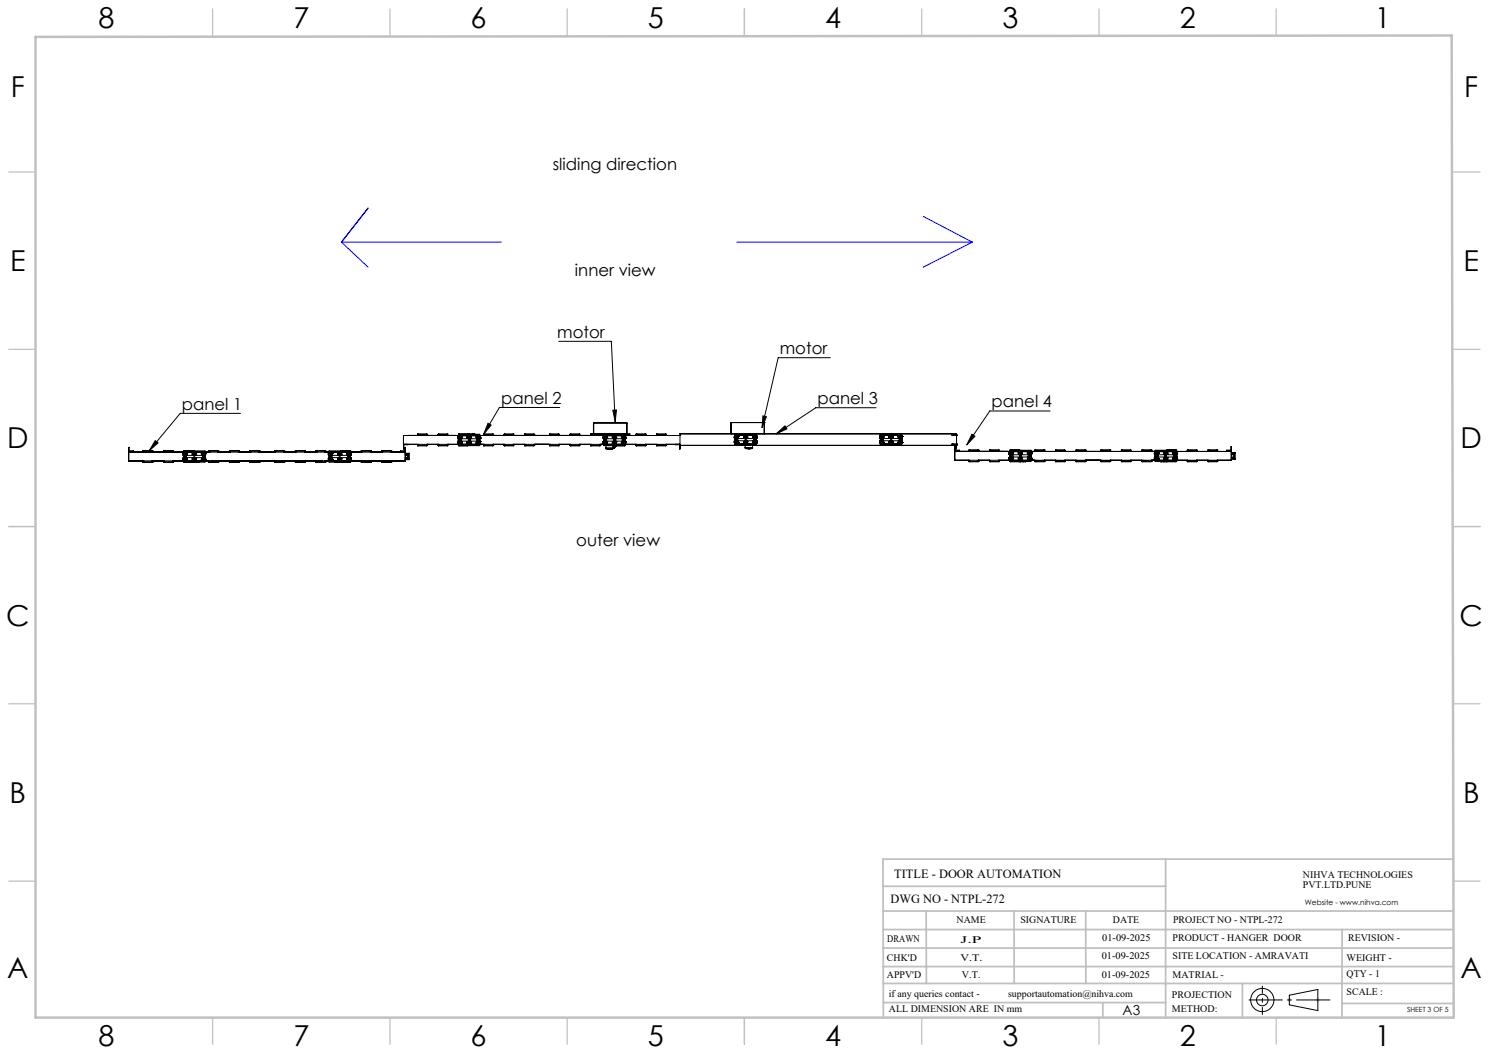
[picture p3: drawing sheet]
<svg xmlns="http://www.w3.org/2000/svg" width="420mm" height="297mm" viewBox="0 0 420 297" stroke-linecap="round" stroke-linejoin="round" font-family="sans-serif">
<defs><g id="words">
<g font-size="8.1">
<text x="27.8" y="8">8</text>
<text x="82.8" y="8">7</text>
<text x="132.8" y="8">6</text>
<text x="182.8" y="8">5</text>
<text x="232.8" y="8">4</text>
<text x="282.8" y="8">3</text>
<text x="332.8" y="8">2</text>
<text x="387.8" y="8">1</text>
<text x="3" y="27.2">F</text>
<text x="413" y="27.2">F</text>
<text x="2.8" y="76.5">E</text>
<text x="412.8" y="76.5">E</text>
<text x="2" y="126.5">D</text>
<text x="412" y="126.5">D</text>
<text x="1.7" y="176.5">C</text>
<text x="411.7" y="176.5">C</text>
<text x="2.7" y="226.5">B</text>
<text x="412.7" y="226.5">B</text>
<text x="2" y="275.7">A</text>
<text x="412" y="275.7">A</text>
<text x="27.8" y="295">8</text>
<text x="82.8" y="295">7</text>
<text x="132.8" y="295">6</text>
<text x="182.8" y="295">5</text>
<text x="232.8" y="295">4</text>
<text x="282.8" y="295">3</text>
<text x="332.8" y="295">2</text>
<text x="387.8" y="295">1</text>
</g>
<g font-size="4.7">
<text x="155.9" y="47.9">sliding direction</text>
<text x="162.2" y="77.7">inner view</text>
<text x="157.2" y="95.2">motor</text>
<text x="220" y="99.8">motor</text>
<text x="141.3" y="113.9">panel 2</text>
<text x="230.6" y="113.9">panel 3</text>
<text x="51.3" y="115.5">panel 1</text>
<text x="279.7" y="114.9">panel 4</text>
<text x="162.6" y="154">outer view</text>
</g>
<text font-size="3.9" x="316.7" y="286.4">A3</text>
<g font-size="3.5">
<text x="252.2" y="247.6">TITLE - DOOR AUTOMATION</text>
<text x="251.2" y="254.7">DWG NO - NTPL-272</text>
</g>
<g font-size="2.8">
<text x="367.5" y="247.6">NIHVA TECHNOLOGIES</text>
<text x="367.5" y="250.5">PVT.LTD.PUNE</text>
<text x="269.8" y="260.3">NAME</text>
<text x="287.8" y="260.3">SIGNATURE</text>
<text x="313.9" y="260.4">DATE</text>
<text x="330.9" y="260.4">PROJECT NO - NTPL-272</text>
<text x="250.3" y="265.6">DRAWN</text>
<text x="270.9" y="266.1">J.P</text>
<text x="310.9" y="265.5">01-09-2025</text>
<text x="330.7" y="265.5">PRODUCT - HANGER DOOR</text>
<text x="380.3" y="265.5">REVISION -</text>
<text x="250.2" y="271.1">CHK'D</text>
<text x="250.2" y="275.8">APPV'D</text>
<text x="270.9" y="271.1">V.T.</text>
<text x="271.3" y="275.8">V.T.</text>
<text x="310.8" y="270.6">01-09-2025</text>
<text x="310.8" y="275.8">01-09-2025</text>
<text x="330.7" y="270.6">SITE LOCATION - AMRAVATI</text>
<text x="330.7" y="275.8">MATRIAL -</text>
<text x="379.8" y="275.6">QTY - 1</text>
<text x="379.8" y="271.1">WEIGHT -</text>
<text x="250.7" y="281.1">if any queries contact -</text>
<text x="284.3" y="281.1">supportautomation@nihva.com</text>
<text x="330.6" y="281.5">PROJECTION</text>
<text x="379.8" y="280.7">SCALE :</text>
<text x="250.7" y="285.6">ALL DIMENSION ARE IN mm</text>
<text x="330.6" y="285.4">METHOD:</text>
</g>
<text font-size="2.1" x="368.1" y="255.1">Website - www.nihva.com</text>
<text font-size="2" x="396.9" y="285.4">SHEET 3 OF 5</text>
</g></defs>
<g fill="none" stroke="#000" stroke-width=".28">
<path d="M157.6 96.3h14.8l1.1 22.7M67.8 116.6h-17l-8.7 10.5M137.7 119.4l.8 .5-2.1 2.6zM157.9 114.9h-17l-4.5 7.6M167.4 119.3h9.4M167.4 119.3v3.1M167.5 119.3h-.1M167.5 119.3v3.1M167.5 119.3h9.3M172.9 115.7l1-.1-.4 3.4zM176.8 119.3h.1M176.8 119.3v3.1"/>
<path d="M206.2 119.2h9.4M206.2 119.2v3.1M206.2 119.2h.1M215.2 117.3l1 .2-1.3 3.1zM215.6 119.2v3.1M215.6 119.2h.1M234.2 100.9h-14.7l-4.6 19.7M247.1 115h-17l-11.2 7.4M296.2 115.9h-17l-6.5 9.6M36.3 130h15.5M36.3 127.5h15.5M36.4 127.1h1.2v.4"/>
<path d="M37.6 127.4h-1.2l-.1-1.2v3.8h4M37.6 127.5h13.6M40.3 130h.1M40.3 127.5h.1M40.3 130.4h.1M40.3 130.3h.1M40.3 130.3v.1M40.3 127.1h.1M40.3 127.1v.1M40.3 127.1h2.6M40.3 130.4h2.6M40.3 127.2v.3"/>
<path d="M40.3 130v.3M42.9 130.4h.1M42.9 130h.1M42.9 130.3v.1M42.9 130.3h.1M42.9 127.5h.1M42.9 127.2h.1M42.9 127.1v.1M42.9 127.1v.4M42.9 130v.3M42.9 130h3.2M43.8 124.3l.8 .6-2.5 2.2z"/>
<path d="M46.1 130h.1M46.1 130.3h.1M46.1 130.3v.1M46.1 130v.3M46.1 127.2h.1M46.1 127.5h.1M46.1 127.1h.1M46.1 127.2v.3M46.1 130.4h.1M46.1 127.1l2.6 .1M46.1 130.4h2.6M48.7 130.3v.1"/>
<path d="M48.7 130.4h.1M48.7 130v.3M48.7 127.1h.1M48.7 127.1v.1M48.7 127.2v.3M48.7 130l5.6 .1M48.7 130.3h.1M48.7 130h.1M48.7 127.5h.1M49.8 127.5h.1M51.8 129.3h.1M51.7 128.3h.1"/>
<path d="M51.7 129.3l.2 .6M51.7 129.3h.1M51.7 129.2h.1M51.7 128.3l.6 .3M51.7 129.2v.1M51.7 128.2l.1 .1M51.7 128.2v.1M51.7 129.2l.1 .1M51.8 128.3h.1M51.8 129.2h.1M51.8 129.2v.1M51.8 129.2l-.1 .1"/>
<path d="M51.8 127.6h.1M51.8 129.9h.1M51.8 127.6v-.4h6v.4M51.8 129.9v.4h6v-.4M51.8 127.5h2.5M51.8 128.6v.3M51.9 130.4h.1M51.9 127.1h.1M51.9 127.1v.1M51.9 127.6l-.2 .7M51.9 129.9h.1M51.9 130.4h2.6"/>
<path d="M51.9 127.6l.1 .1M51.9 129.4l.1 .1M51.9 127.7h.1M52 129.9h.1M52 128v.3h.3M52 128l-.1 .1M52 129.8h.1M52 129.8v.1M52 129.5v.1M52 127.7h.1M52 127.6v.1l-.1-.1M52 127.6h.1"/>
<path d="M52 127.6l.6 .3M52 127.6v.1M52 129.6h.1M52 127.9h.4v.3M52 127.9h.1M52 127.9v.1M52.1 127.8l.3 .2-.1 .3M52.1 127.8a.27 .27 0 0 0-.2 .4 .27 .27 0 0 0 .4 .1M52.1 127.9a.25 .25 0 0 1 .3 .1 .25 .25 0 0 1-.2 .3M52.1 127.8v.1M52.1 127.9h-.1a.25 .25 0 0 0-.1 .3 .25 .25 0 0 0 .3 .1M52.1 129.6v.1"/>
<path d="M52.2 128.3h.1M52.2 129.2a.24 .24 0 0 0-.3 .1 .24 .24 0 0 0 .2 .3M52.2 129.2h.1M52.2 129.2a.25 .25 0 0 1 .2 .3 .25 .25 0 0 1-.3 .1M52.4 128.5h.1M52.3 129.2l.1 .3-.3 .2M52.3 129.2l-.2-.1a.27 .27 0 0 0-.2 .3 .27 .27 0 0 0 .2 .3M52.3 129.2v.1M52.3 128.6h.1M52.3 128.9l.1 .1M52.3 128.9l-.6 .3M52.3 129.3l-.3-.1v.3"/>
<path d="M52.3 129h.1M52.3 128.5h.1M52.3 128.9h.1M52.3 129.3l.1 .1M52.3 128.3h.1M52.4 129h.1M52.4 128.5h-.1M52.4 128.5l-.1 .1M52.4 129l.3 .6M52.4 129.4l-.2 .2h-.2M52.4 129.4h.1M52.4 128.2l-.1 .1"/>
<path d="M52.4 128.1v.1M52.5 129.9h1.8M52.5 127.6h1.8M52.6 129.5h.1M52.5 127.6h.1M52.5 129.9h.1M52.6 127.9h.1M52.6 129.6h.1M52.6 129.6l-.3 .3h-.3M52.7 127.9l-.3 .6M52.7 129.6h-.1M52.7 129.1h1.9"/>
<path d="M52.7 128.4h1.9M52.7 127.9h.2l-.1 .1M52.8 129.5l.1 .1h-.2M54.2 127.8v.4M54.2 128.2h.1M54.2 127.8h1.2M54.2 129.3v.4M54.2 129.3h1.2M54.2 129.7h.1M54.2 128.2h.2M54.2 129.7h1.2M54.3 128.2h.1"/>
<path d="M54.3 129.7h1.1M54.3 127.5h.1M54.3 127.6h.1M54.3 130.1h.1M54.3 129.9h.1M54.3 127.5v.1M54.3 129.9v.2M54.4 128.2h.1M54.4 129.3h.1M54.4 127.5h.8M54.4 127.6h.7M54.4 130.1h.8"/>
<path d="M54.4 129.9h.7M54.4 128.2h1M54.4 127.5v.1M54.4 129.9v.2M54.5 130.4h.1M54.5 127.1h.1M54.5 127.3h.1M54.5 130.2h.1M54.5 127.3h.6M54.5 130.2h.6M54.5 127.3v.5M54.5 128.2h.1"/>
<path d="M54.5 129.3h.1M54.5 129.7v.5M54.6 128.5h.4M54.6 129h.4M54.6 130.3l.2 .1M54.6 128.2v.3M54.6 129v.3M54.7 130.3l.1 .1M54.8 130.4h.8M55 128.2v.3h-.4M55 129h-.4M55 130.3l-.2 .1"/>
<path d="M55 129v.3M55 129.1h1.9M55 128.4h1.9M55.1 129.3h.1M55.1 128.2h.1M55.1 127.6v.2M55.1 129.7v.2M55.1 127.6h.1M55.1 129.9h.1M55.1 127.3v.3M55.1 129.9v.3M55.2 128.2h.1"/>
<path d="M55.2 129.3h.1M55.2 127.5h.1M55.2 127.6h.1M55.2 130.1h.1M55.2 129.9h.1M55.2 127.5v.1M55.2 129.9v.2M55.3 127.5h2.5M55.3 129.9h1.8M55.3 127.6h1.8M55.3 127.5v.1M55.3 129.9v.2"/>
<path d="M55.3 130.3l.3 .1M55.4 127.8v.4M55.4 128.2h.1M55.4 129.3v.4M55.4 129.7h.1M55.6 130.4h.6M55.8 130.3l-.2 .1M56.1 130.3l.1 .1M56.2 130.4h.1M56.9 127.9h-.2l.2 .1M56.9 129.5l-.2 .1h.2M57 128.2h.1"/>
<path d="M57 129.2h.1M57 129.3l.2 .6M57 128.3h.1M57 129.2v.1M57 129.1v.2M57 129.1v.1M57 128.3l.6 .3M57.1 128.3h.1M57.1 127.6h.1M57.1 129.9h.1M57.1 129.2l-.1 .1M57.3 127.7h.1"/>
<path d="M57.2 129.9h.1M57.2 127.7l-.2 .6M57.2 129.4v.1M57.2 129.8h.1M57.2 128l.1 .3h.3M57.2 128v.1M57.2 127.7h.1M57.2 127.6v.1M57.2 129.5l.1 .1M57.3 129.8h.1M57.3 129.9h.1M57.3 127.6l-.1 .1"/>
<path d="M57.3 127.6l.6 .2M57.3 129.6h.1M57.3 127.9h.2l.2 .3M57.3 127.9l-.1 .1M57.3 127.9l-.1 .3 .4 .1M57.3 127.9l.4 .1-.1 .3M57.3 127.9h.1M57.3 127.9l-.1 .2 .3 .2M57.3 127.9a.25 .25 0 0 1 .4 .1 .25 .25 0 0 1-.2 .3M57.5 129.2a.25 .25 0 0 1 .2 .3 .25 .25 0 0 1-.4 .1M57.5 129.2h.1M57.5 129.2l-.3 .2 .1 .2"/>
<path d="M57.5 128.3h.1M57.6 129.2l-.4 .1 .1 .3M57.6 129.2l.1 .3-.4 .1M57.6 129.2v.1M57.6 128.5h.1M57.7 129h.1M57.6 129.3l-.3-.1-.1 .3M57.6 129h.1M57.6 129.3l.1 .1M57.6 128.3h.1M57.6 128.9l.1 .1M57.6 128.9h.1"/>
<path d="M57.6 128.9l-.6 .2M57.7 128.5h.1M57.7 129.4l-.2 .2h-.2M57.7 129.4h.1M57.7 128.2l-.1 .1M57.7 129l.2 .6M57.7 128.5l-.1-.1v.2M57.7 128.1v.1M57.8 127.6h.1M57.8 129.6h.1M57.9 129.7h.1M57.8 130h35"/>
<path d="M57.8 127.5h35M57.8 127.9h.1M57.8 128.6v.3M57.9 127.9h.1M57.9 129.6h.1M57.9 129.6v.1M57.9 129.7l-.6 .2M57.9 127.8h.1M57.9 127.8v.1M57.9 127.9l-.2 .6M58.5 127.5h.1M58.5 130h.1"/>
<path d="M58.9 127.2h.1M58.9 127.5h.1M58.9 130v.3M58.9 130h.1M58.9 130.3v.1M58.9 130.3h.1M58.9 127.2v.3M58.9 130l-3.6 .1M58.9 127.1h.1M58.9 127.1v.1M58.9 130.4h.1M58.9 127.1l2.6 .1"/>
<path d="M58.9 130.4h2.6M59.8 130h31.1M61.1 130v.1M61.5 127.1h.1M61.5 127.1v.1M61.5 127.5h.1M61.5 130.3v.1M61.5 130.4h.1M61.5 130v.3M61.5 127.2v.3M61.5 130.3h.1M61.5 130h.1"/>
<path d="M64.7 127.1h.1M64.7 127.5h.1M64.7 130.3v.1M64.7 130h.1M64.7 127.2v.3M64.7 130.3h.1M64.7 127.1v.1M64.7 130.4h.1M64.7 130v.3M64.7 130.4h2.6M67.3 127.1h.1M67.3 127.1v.1"/>
<path d="M67.3 130.4h.1M67.3 127.1l-2.6 .1M67.3 127.5h.1M67.3 127.2h.1M67.3 130.3h.1M67.3 130.3v.1M67.3 130h.1M67.3 130v.3M67.3 127.2v.3M70.5 127.5h.1M70.5 130h.1M70.5 127.1h.1"/>
<path d="M70.5 127.1v.1M70.5 130.4h.1M70.5 130.3v.1M70.5 130.3h.1M70.5 130v.3M70.5 127.1h2.6M70.5 127.2v.3M70.5 130.4h2.6M73.1 127.1h.1M73.1 127.5h.1M73.1 127.1v.1M73.1 130.4h.1"/>
<path d="M73.1 130.3v.1M73.1 130.3h.1M73.1 130h.1M73.1 130v.3M73.1 127.1v.4M73.5 127.5h.1M73.5 130h.1M77.1 127.5h.1M77.1 130h.1M77.5 130.3v-.3v.3M77.5 130h.1M77.5 130.3v.1"/>
<path d="M77.5 127.5h.1M77.5 127.2h2.6M77.5 130.3h.1M77.5 127.2v.3M77.5 130.4h.1M77.5 127.1h.1M77.5 127.1v.1M77.5 130.4h2.6M80.1 130.4h.1M80.1 130v.3M80.1 130.3v.1M80.1 127.1v.1"/>
<path d="M80.1 127.1h.1M80.1 127.5h.1M80.1 127.2v.3M80.1 130.3h.1M80.1 130h.1M83.3 130.3v-.3v.3M83.3 130h.1M83.3 130.3v.1M83.3 127.5h.1M83.3 127.2v.3M83.3 130.3h.1M83.3 130.4h.1"/>
<path d="M83.3 127.1h.1M83.3 127.1v.1M83.3 130.4h2.6M85.9 130.4h.1M85.9 127.1v.1M85.9 127.1l-2.6 .1M85.9 130v.3M85.9 130h.1M85.9 130.3h.1M85.9 130.3v.1M85.9 127.5h.1M85.9 127.2h.1"/>
<path d="M85.9 127.2v.3M89.1 130h.1M89.1 130.3h.1M89.1 130.3v.1M89.1 130v.3M89.1 127.5h.1M89.1 127.1h.1M89.1 127.2v.3M89.1 130.4h.1M89.1 127.1l2.6 .1M89.1 130.4h2.6M89.6 130v.1"/>
<path d="M91.7 130.4h.1M91.7 130.3v.1M91.7 130v.3M91.7 127.1h.1M91.7 127.2v.3M91.7 127.1v.1M91.7 130l3.6 .1M91.7 130.3h.1M91.7 130h.1M91.7 127.5h.1M92.1 127.5h.1M92.1 130h.1"/>
<path d="M92.7 129.3h.1M92.7 129.3l.2 .6M92.7 128.3l.1-.1-.1 .1M92.7 128.3h.1M92.7 129.2v.1M92.7 129.2h.1M92.7 128.3l.6 .3M92.7 128.2h.1M92.7 128.2v.1M92.8 128.3h.1M92.8 129.2l-.1 .1M92.8 127.6v-.4h6v.4"/>
<path d="M92.8 127.5h2.5M92.8 128.6v.3M92.8 127.6h.1M92.9 129.9h.1M92.9 127.6l-.2 .7M92.9 127.6l.1 .1M92.9 129.4l.1 .1M93.1 129.9h.1M93 127.7h.1M93 128l-.1 .1M93 128v.3h.3M93 129.8h.1"/>
<path d="M93 129.8v.1M93 129.5v.1M93 129.9h.1M93 127.6v.1M93 127.6h-.1M93 127.6h.1M93 127.6l.6 .3M93 127.9h.3l.1 .3M93 129.6h.1M93 127.9v.1M93.1 129.6v.1M93.1 127.8a.26 .26 0 0 1 .3 .2 .26 .26 0 0 1-.1 .3"/>
<path d="M93.1 127.8l-.1 .1a.26 .26 0 0 0-.1 .4 .26 .26 0 0 0 .4 0M93.1 127.9a.25 .25 0 0 1 .3 .1 .25 .25 0 0 1-.1 .3M93.1 127.8v.1M93.1 127.9h-.1a.26 .26 0 0 0-.1 .3 .26 .26 0 0 0 .4 .1M93.1 127.9h-.1M93.4 128.5h.1M93.3 129h.1M93.3 129.2a.27 .27 0 0 1 .1 .4 .27 .27 0 0 1-.3 .1M93.3 129.2l-.1-.1a.28 .28 0 0 0-.3 .2 .28 .28 0 0 0 .2 .4M93.3 129.2a.25 .25 0 0 1 .1 .4 .25 .25 0 0 1-.3 0M93.3 129.2h.1M93.3 129.2h-.1a.24 .24 0 0 0-.3 .1 .24 .24 0 0 0 .2 .3"/>
<path d="M93.3 128.3h.1M93.3 129.2v.1M93.3 128.9l.1 .1M93.3 128.9l-.6 .3M93.3 128.6h.1M93.3 129.3l-.3-.1v.3M93.3 128.5h.1M93.3 128.9h.1M93.3 129.3l.1 .1M93.4 129h.1M93.4 129.4l-.1 .2h-.3M93.4 129.4h.1"/>
<path d="M93.4 128.5h-.1M93.4 128.2l-.1 .1M93.4 129l.3 .6M93.4 128.5l-.1 .1M93.4 128.1v.1M93.5 129.9h1.8M93.5 129.9h.1M93.6 129.5h.1M93.6 129.6h.1M93.6 127.9h.1M93.6 129.6l-.6 .3M93.7 129.6h-.1"/>
<path d="M93.7 129.6h.1M93.7 127.9h.1M93.7 127.9l-.3 .6M93.7 129.1h1.9M93.7 128.4h1.9M93.7 127.9h.2l-.1 .1M93.8 129.5l.1 .1h-.2M94.4 130.3l.1 .1zM94.5 130.4h.8M94.7 130.3l-.2 .1M95 130.3l.3 .1M95.2 127.8v.4"/>
<path d="M95.2 128.2h.2M95.2 127.8h1.2M95.2 129.3v.4M95.2 129.3h1.2M95.2 129.7h.2M95.3 130.4h.6M95.3 127.5h.1M95.3 127.6h.1M95.3 130.1h.1M95.3 129.9h.1M95.3 127.6h-1.8M95.3 127.5v.1"/>
<path d="M95.3 129.9v.2M95.4 127.6h.1M95.4 127.5h.8M95.4 130.1h.8M95.4 129.9h.1M95.4 127.5v.1M95.4 129.9v.2M95.4 129.3h.1M95.4 128.2h.1M95.4 129.3h.2M95.4 128.2h.2M95.4 128.2h1"/>
<path d="M95.4 129.7h1M95.5 127.3h.1M95.5 130.2h.1M95.5 127.3h.6M95.5 130.2h.6M95.5 127.6h.7M95.5 129.9h.7M95.5 127.3v.3M95.5 129.9v.3M95.5 130.3l-.2 .1M95.5 127.6v.2M95.5 129.7v.2"/>
<path d="M95.6 129.3h.1M95.6 128.2h.1M95.6 128.5h.4M95.6 128.2v.3M95.6 129v.3M95.6 129h.4v.3M95.6 129h.1M95.8 130.3l.1 .1M95.9 130.4h.1M96 128.2v.3h-.4M96 129.1h2M96 128.4h2"/>
<path d="M96.1 128.2h.1M96.1 129.3h.1M96.1 130.4h.1M96.1 127.1h.1M96.1 127.3h.1M96.1 129.7v.5M96.1 130.2h.1M96.1 127.1v.1M96.1 127.3v.5M96.1 130.4h2.6M96.2 128.2h.1M96.2 129.3h.1"/>
<path d="M96.2 127.5h.1M96.2 127.6h.1M96.2 130.1h.1M96.2 129.9h.1M96.2 127.5v.1M96.2 129.9v.2M96.3 127.5h2.5M96.3 127.6h1.8M96.3 129.9h1.8M96.3 127.5v.1M96.3 129.9v.2M96.4 127.8v.4"/>
<path d="M96.4 128.2h-1M96.4 129.3v.4M96.4 129.7h-1M97.9 129.5l-.2 .1h.2M97.9 127.9h-.2l.2 .1M98 129.3l.2 .6M98 128.3h.1M98 129.2v.1M98 128.2h.1M98 129.2h.1M98 129.1v.2M98 129.1v.1"/>
<path d="M98 128.3l.6 .3M98 129.3h.1M98.1 128.3h.1M98.1 129.9h.1M98.2 129.9h.1M98.2 127.7l-.2 .6M98.2 129.8h.1M98.2 128l.1 .3h.3M98.2 128v.1M98.2 127.7h.1M98.2 129.4v.1M98.2 127.6v.1"/>
<path d="M98.2 129.5l.1 .1M98.2 127.6h.1M98.3 127.6l-.1 .1M98.3 127.6l.6 .2M98.3 129.6h.1M98.3 127.9h.2l.2 .3M98.3 127.7h-.1M98.3 129.8v.1M98.3 127.9l-.1 .1M98.3 127.9h.1M98.4 129.6h.1M98.4 127.9a.25 .25 0 0 0-.2 .3 .25 .25 0 0 0 .4 .1"/>
<path d="M98.4 127.9l.3 .1-.1 .3M98.4 127.9h.1M98.4 127.9h-.1a.26 .26 0 0 0-.1 .3 .26 .26 0 0 0 .4 .1M98.4 127.9v-.1a.26 .26 0 0 1 .3 .2 .26 .26 0 0 1-.1 .3M98.6 129.2l-.2-.1a.25 .25 0 0 0-.2 .3 .25 .25 0 0 0 .2 .2M98.6 129.2l.1 .3-.3 .1M98.6 129.2a.25 .25 0 0 1 .1 .3 .25 .25 0 0 1-.3 .1M98.6 129.2h.1M98.6 129.2h-.1a.25 .25 0 0 0-.3 .1 .25 .25 0 0 0 .2 .3M98.6 128.3h.1M98.6 129.2v.1M98.6 128.5h.1"/>
<path d="M98.6 129.3l-.3-.1-.1 .3M98.6 129h.1M98.6 129.3l.1 .1M98.6 128.9l.1 .1M98.6 128.9h.1M98.6 128.9l-.6 .2M98.7 130.4h.1M98.7 127.1h.1M98.7 129h.1M98.7 129.4l-.2 .2h-.2M98.7 129h-.1M98.7 128.5h.1"/>
<path d="M98.7 129.4h.1M98.7 128.2l-.1 .1M98.7 129l.2 .6M98.7 128.5l-.1-.1v.2M98.7 128.1v.1M98.8 129.9h.1M98.8 127.6h.1M98.8 127.9h.1M98.8 129.7h.1M98.8 130h15.5M98.8 127.5h15.5M98.8 129.9v.4h-6l.1-.4"/>
<path d="M98.8 128.6v.3M98.8 129.6h.1M98.9 127.9h.1M98.9 129.6h.1M98.9 129.6v.1M98.9 129.7l-.6 .2M98.9 127.8v.1M98.9 127.9l-.2 .6M99.4 130v.1M100.8 130v.1M101.9 127.5h.1M101.9 130h.1"/>
<path d="M101.9 130.3h.1M101.9 130.3v.1M101.9 130.4h.1M101.9 130v.3M101.9 127.1h.1M101.9 127.1v.1M101.9 127.1h2.6M101.9 130.4h2.6M101.9 127.2v.3M104.5 130.3v.1M104.5 130.3h.1M104.5 130.4h.1"/>
<path d="M104.5 130v.3M104.5 130h.1M104.5 127.5h.1M104.5 127.2h.1M104.5 127.1v.1M104.5 127.1v.4M107.7 130.3v.1M107.7 130.3v-.3v.3M107.7 130h.1M107.7 127.5h.1M107.7 127.2h2.6M107.7 130.3h.1"/>
<path d="M107.7 127.2v.3M107.7 130.4h.1M107.7 127.1v.1M107.7 127.1h.1M107.7 130.4h2.6M110.3 130.4h.1M110.3 130v.3M110.3 130.3v.1M110.3 127.1h.1M110.3 127.5h.1M110.3 127.1v.1M110.3 130.3h.1"/>
<path d="M110.3 127.2v.3M110.3 130h.1M113 127.4h1.2l.1-1.2v3.8l-18 .1M113 130v.1M113.8 122.8h.1M113.8 125.3h.1M113.8 125.3h15.5M113.8 122.8v3.8l.1-1.2 1.2-.1M113.8 122.8h15.5M114.2 127.1h-1.2v.4M114.3 129.6h1.1M114.3 129.1h.6"/>
<path d="M114.3 127.8h1.1M114.3 128.4h.6M114.3 127.9h1M114.3 128.3h.7M114.3 129.5h1M114.3 129.3h.7M114.9 129.1l.1 .2M114.9 128.4v.7M115 128.3l-.1 .1M115 129.3l.3 .2M115 128.3v1M115.1 122.8h13.6"/>
<path d="M115.3 129.5l.1 .1M115.3 127.9l-.3 .4M115.3 127.9v1.6M115.4 127.8l-.1 .1M115.4 127.8v1.8M117.8 122.8h.1M117.8 122.5v.3M117.8 125.3h.1M117.8 125.3v.1M117.8 125.7h.1M117.8 125.7h2.6M117.8 122.5h2.6"/>
<path d="M117.8 125.4h.1M117.8 125.4v.3M117.8 122.4v.4M117.8 122.5h.1M117.8 122.4v.1M117.8 122.4h2.6M120.4 122.4v.1M120.4 122.5h.1M120.4 125.7h.1M120.4 122.4v.4M120.4 122.8h.1M120.4 125.4h.1"/>
<path d="M120.4 125.3h.1M120.4 125.3v.1M120.4 125.4v.3M123.6 122.5h.1M123.6 122.8h.1M123.6 125.7h.1M123.6 125.4h.1M123.6 125.3h.1M123.6 125.3v.1M123.6 125.4v.3M123.6 122.4v.1M123.6 122.4h2.6"/>
<path d="M123.6 125.7h2.6M123.6 122.5h2.6M123.6 122.4v.4M126.2 122.4v.4M126.2 122.4v.1M126.2 122.5h.1M126.2 125.7h.1M126.2 125.4h.1M126.2 125.4v.3M126.2 122.8h.1M126.2 122.5v.3M126.2 125.3h.1"/>
<path d="M126.2 125.3v.1M127.4 122.8h.1M129.2 123.3l.2 .6M129.2 124.9v.1M129.3 123.2h.1M129.3 124.9h.1M129.2 123.2v.1M129.2 123.2h.1M129.2 125h.1M129.2 125l.7 .2M129.3 125h.1M129.3 123.2l-.1 .1"/>
<path d="M129.3 124.9v.1M129.3 125.2h.1M129.3 122.9h.1M129.3 122.9v-.4h6v.4M129.3 125.2v.5h6v-.5M129.3 123.9v.4M129.3 122.8h2.5M129.3 125.4h2.5M129.4 123.9h.1M129.4 124.3l-.2 .6M129.4 125.7h.1M129.4 124.7h.1"/>
<path d="M129.4 124.7l.1 .3 .3-.1M129.4 122.5h.1M129.4 122.4v.1M129.4 123.8h.1M129.4 124.3h.1M129.4 122.4h2.6M129.4 123.5l.1 .1M129.4 123.4v.1M129.4 125.7h2.6M129.5 124.3h.1M129.5 123.8h.1M129.5 124.3h-.1"/>
<path d="M129.5 124.3l.6 .2M129.5 123.6h.1M129.5 124.6h.3l.1 .2M129.5 123.9h.1M129.5 124.6l-.1 .1M129.5 124.3v.1M129.5 124.5a.28 .28 0 0 1 .4 .1 .28 .28 0 0 1-.1 .4M129.5 124.5l-.1 .4 .4 .1M129.5 124.5h.1M129.5 124.5v.1M129.6 124.5l.3 .1-.1 .4M129.6 124.5h-.1a.26 .26 0 0 0-.1 .4 .26 .26 0 0 0 .4 .1"/>
<path d="M129.8 123.2h-.1a.24 .24 0 0 0-.3 .1 .24 .24 0 0 0 .2 .3M129.8 123.2l-.4 .1 .1 .3M129.8 123.2h.1M129.8 123.2l.1 .3-.4 .1M129.8 123.2l.1 .3-.3 .1M129.8 125h.1M129.8 123.2v.1M129.8 123.3l-.3-.1-.1 .3M129.8 125.2h.1M129.8 123h.1M129.9 123h.1M129.8 124.9v.1"/>
<path d="M129.8 123.3l.1 .1M129.9 122.9l-.1 .2 .1-.1M129.9 122.9h.1M129.9 122.9l-.7 .3M129.9 125.2h.1M129.9 125.1h.1M129.9 125.1v.1M129.9 123.4l-.1 .2h-.3M129.9 123.4h.1M129.9 124.8l-.1 .1M129.9 123h-.1M129.9 123l.2 .6"/>
<path d="M129.9 125.2l-.1-.1 .1 .1M129.9 124.8h.1M130 122.9h1.8M130 125.2h1.8M130 125.2h.1M130 122.9h.1M130.1 123.7h.1M130.1 124.6h.1M130.1 123.6h.1M130.1 124.5v.1M130.1 123.7l-.6 .2M130.1 124.5h.1"/>
<path d="M130.1 123.6v.1M130.1 124.6l-.2 .6M130.2 123.8h1.9M130.2 124.4h1.9M130.2 123.2h.2l-.2 .1M130.2 124.8l.2 .1-.2 .1M131.7 124.7v.3M131.7 124.7h1.2M131.7 125h1.2M131.7 123.2v.3M131.7 123.5h.9M131.7 123.2h1.2"/>
<path d="M131.7 123.5h1.2M131.8 125.2h.1M131.8 125.4h.1M131.8 122.8h.1M131.8 122.9h.1M131.8 122.8v.1M131.8 125.2v.2M131.9 123.5h.1M131.9 124.6h.1M131.9 125.4h.8M131.9 125.2h.1M131.9 122.9h.1"/>
<path d="M131.9 122.8h.8M131.9 122.8v.1M131.9 125.2v.2M132 123.5h.1M132 124.6h.1M132 122.7h.6M132 125.5h.6M132 122.5h.1M132 122.4v.1M132 125.7h.1M132 122.7v.2M132 125.2v.3"/>
<path d="M132 122.9h.6M132 125.2h.6M132 122.9v.3M132 125v.2M132.1 123.5h.1M132.1 124.6h.1M132.1 123.9h.1M132.1 124.3h.1M132.1 123.9h.4M132.1 124.3h.4M132.1 123.5v.4M132.1 124.3v.3"/>
<path d="M132.2 122.4h.1M132.2 122.4h.3M132.2 122.4l-.1 .1M132.5 122.4l.1 .1M132.5 122.4l-.2 .1M132.5 122.4h.7M132.5 123.9h.1M132.5 124.3h.1M132.5 123.5v.4M132.5 124.3v.3M132.5 123.8h1.9M132.5 124.4h1.9"/>
<path d="M132.5 124.6h.1M132.5 123.5h.1M132.6 122.9v.3M132.6 125v.2M132.6 124.6h.1M132.6 123.5h.1M132.6 125.2h.1M132.6 122.9h.1M132.6 124.6h.2M132.6 123.5h.2M132.6 122.7v.2M132.6 125.2v.3"/>
<path d="M132.7 125.2h.1M132.7 125.4h.1M132.7 122.8h.1M132.7 122.9h.1M132.7 122.8v.1M132.7 125.2v.2M132.8 124.6h.1M132.8 123.5h.1M132.8 122.9h1.8M132.8 122.8h2.5M132.8 125.4h2.5M132.8 125.2h1.8"/>
<path d="M132.8 122.8v.1M132.8 125.2v.2M132.9 124.7v.3M132.9 123.2v.3M132.9 123.5h-.3M133.2 122.4l-.2 .1M133.2 122.4l.3 .1M133.2 122.4h.5M133.7 122.4l.1 .1M133.7 122.4v.1M133.8 122.4h.1M134.3 124.8l.1 .2"/>
<path d="M134.4 123.2l-.1 .1M134.5 123.2v.1M134.5 123.3h.1M134.5 123.2h.1M134.5 123.3l-.1 .3 .3 .3M134.5 124.9v.1M134.5 124.9h.1M134.5 125l.6 .2M134.5 125h.1M134.6 122.9h.1M134.6 125.2h.1M134.7 123.4v.1"/>
<path d="M134.7 123.9h.1M134.7 124.3h.1M134.7 124.3l-.3 .3 .1 .3M134.7 124.7l.1 .3 .3-.1M134.7 124.7h.1M134.8 123.9h.1M134.7 123.5l.1 .1M134.8 124.3h.1M134.8 123.8v.1M134.8 124.3v.1M134.8 124.2l-.1 .1M134.8 124.2v.1"/>
<path d="M134.8 124.2l.6 .3M134.8 123.6h.1M134.8 124.6h.3l.1 .2M134.8 123.8l-.1 .1M134.8 124.6l-.1 .1M134.8 124.5h.1M134.8 124.5h.2a.25 .25 0 0 1 .2 .2 .25 .25 0 0 1-.2 .3M134.8 124.5a.27 .27 0 0 0-.1 .3 .27 .27 0 0 0 .3 .2M134.8 124.5v.1M134.9 123.6l-.1 .1M134.9 124.5l.2 .1-.1 .4M134.9 124.5a.25 .25 0 0 0-.2 .3 .25 .25 0 0 0 .3 .2"/>
<path d="M135 123.2a.27 .27 0 0 0-.3 .1 .27 .27 0 0 0 .1 .4M135 123.2a.27 .27 0 0 1 .2 .3 .27 .27 0 0 1-.4 .2M135 123.2l.1 .4h-.2M135 123.2h.1M135 123.2a.25 .25 0 0 0-.3 .1 .25 .25 0 0 0 .2 .3M135 125h.1M135.1 123.2v.1M135.1 123.3l-.3-.1-.1 .3M135.1 123h.1M135.1 125.2h.1M135.1 123.3l.1 .1M135.1 124.9v.1"/>
<path d="M135.1 122.9l.1 .1M135.1 122.9h.1M135.1 122.9l-.6 .3M135.1 125.1h.1M135.1 125.1v.1M135.2 123l.2 .6M135.2 125.2h-.1M135.2 123.4l-.2 .2h-.2M135.2 124.8h.1M135.2 123.4h.1M135.2 124.8l-.1 .1M135.3 122.9h.1"/>
<path d="M135.3 125.2h.1M135.4 124.5h.1M135.3 123.9v.4M135.3 125.3h35M135.3 122.8h35M135.4 124.6h.1M135.4 123.6h.1M135.4 123.6l-.6 .3M135.4 124.5v.1M135.4 124.6l-.2 .6M136 122.8h.1M136 125.3h.1"/>
<path d="M136.4 125.3h.1M136.4 125.3v.1M136.4 122.8h.1M136.4 125.7h.1M136.4 125.4h.1M136.4 122.5h.1M136.4 122.4v.1M136.4 122.4h2.6M136.4 125.7h2.6M136.4 122.5h2.6M136.4 122.4v.4M136.4 125.4v.3"/>
<path d="M138.6 122.8h.1M139 125.4h.1M139 125.7h.1M139 122.8h.1M139 122.5h.1M139 122.4v.1M139 122.4v.4M139 125.4v.3M139 125.3h.1M139 125.3v.1M142.2 125.7h.1M142.2 125.3h.1"/>
<path d="M142.2 125.3v.1M142.2 122.8h.1M142.2 125.7h2.6M142.2 122.5h2.6M142.2 125.4h.1M142.2 125.4v.3M142.2 122.4v.1M142.2 122.5h.1M142.2 122.4h2.6M142.2 122.4v.4M144.8 125.7h.1M144.8 122.5h.1"/>
<path d="M144.8 122.4v.1M144.8 122.4v.4M144.8 125.4h.1M144.8 125.4v.3M144.8 125.3h.1M144.8 125.3v.1M144.8 122.5v.3M144.8 122.8h.1M148 125.3h.1M148 125.3v.1M148 122.8h.1M148 125.4h.1"/>
<path d="M148 125.7h.1M148 122.5h.1M148 122.4v.1M148 122.4h2.6M148 125.7h2.6M148 122.5h2.6M148 122.4v.4M148 125.4v.3M150.6 122.5h.1M150.6 122.4v.1M150.6 125.7h.1M150.6 125.3h.1"/>
<path d="M150.6 125.4h.1M150.6 125.3v.1M150.6 122.8h.1M150.6 122.5v.3M150.6 125.4v.3M151 122.8h.1M151 125.3h.1M154.6 125.3h.1M154.6 122.8h.1M155 122.5h.1M155 122.8h.1M155 125.7h.1"/>
<path d="M155 125.4h.1M155 125.3h.1M155 125.3v.1M155 122.5v.3M155 125.4v.3M155 122.4v.1M155 122.4h2.6M155 125.7h2.6M155 122.5h2.6M157.6 122.5h.1M157.6 122.4v.1M157.6 122.8h.1"/>
<path d="M157.6 125.7h.1M157.6 125.4h.1M157.6 122.4v.4M157.6 125.4v.3M157.6 125.3v.1M157.6 125.3h.1M160.8 122.8h.1M160.8 122.5v.3M160.8 125.3v.1M160.8 125.3h.1M160.8 125.7h.1M160.8 125.7h2.6"/>
<path d="M160.8 122.5h2.6M160.8 125.4h.1M160.8 125.4v.3M160.8 122.4v.4M160.8 122.4v.1M160.8 122.5h.1M160.8 122.4h2.6M163.4 122.5h.1M163.4 122.4v.1M163.4 125.7h.1M163.4 122.4v.4M163.4 122.8h.1"/>
<path d="M163.4 125.3h.1M163.4 125.4h.1M163.4 125.3v.1M163.4 125.4v.3M166.6 122.8h.1M166.6 125.3h.1M166.6 125.3v.1M166.6 122.5h.1M166.6 122.4v.1M166.6 125.4h.1M166.6 125.7h.1M166.6 122.4h.1"/>
<path d="M166.6 122.4h11M166.6 125.7h2.6M166.6 122.5h2.6M166.6 122.4v.4M166.6 125.4v.3M167.1 122.8h.1M167.4 122.4h.1M167.5 122.4h.1M168.3 122.5v.3M168.3 122.8h-31M168.9 122.5v.3M169.2 122.8h.1"/>
<path d="M169.2 122.5v.3M169.2 122.5h.1M169.2 125.4h.1M169.2 125.7h.1M169.2 125.4v.3M169.2 125.3v.1M169.2 125.3h.1M169.6 122.8h.1M169.6 125.3h.1M170 122.5v.3M170.2 124.9v.1M170.2 123.3l.2 .6"/>
<path d="M170.2 125h.1M170.2 125l.7 .2M170.2 123.2h.1M170.2 123.2v.1M170.3 124.9h.1M170.3 123.3h.1M170.3 123.2v.1M170.3 124.9v.1M170.3 125h.1M170.3 122.9h.1M170.3 125.2h.1M170.3 125.2v.5h6v-.5"/>
<path d="M170.3 122.9v-.4h6v.4M170.3 123.9v.4M170.3 122.8h2.5M170.3 125.4h2.5M170.4 124.3l-.2 .6M170.4 123.9h.1M170.4 123.8h.1M170.4 124.3h.1M170.4 124.3v.1M170.4 123.4l.1 .1M170.5 124.3h.1M170.5 124.7v.3l.3-.1"/>
<path d="M170.5 124.7h-.1M170.5 123.9h.1M170.5 123.5v.1M170.5 124.3h-.1M170.5 124.3l.6 .2M170.5 124.4h.1M170.5 124.6h.3l.1 .2M170.5 123.6h.1M170.5 124.6v.1M170.5 124.5v.1M170.6 123.6h.1M170.6 124.5h-.1a.26 .26 0 0 0-.1 .4 .26 .26 0 0 0 .4 .1"/>
<path d="M170.6 124.5l-.1 .1a.26 .26 0 0 0-.1 .3 .26 .26 0 0 0 .4 .1M170.6 124.5a.27 .27 0 0 1 .3 .1 .27 .27 0 0 1-.1 .4M170.6 124.5a.25 .25 0 0 1 .3 .2 .25 .25 0 0 1-.1 .3M170.6 124.5h.1M170.7 122.4l-.1 .1M170.8 123.2l.1 .3-.3 .1M170.8 123.2a.25 .25 0 0 1 .1 .3 .25 .25 0 0 1-.3 .1M170.8 123.2h.1M170.8 123.2h-.1a.25 .25 0 0 0-.3 .1 .25 .25 0 0 0 .2 .3M170.8 125h.1M170.8 123.2v.1M170.8 123.3l-.3-.1v.3"/>
<path d="M170.8 125.2h.1M170.8 124.9v.1M170.8 123.3l.1 .1M170.9 125.2h.1M170.9 122.9v.1M170.9 122.9h.1M170.9 122.9l-.7 .3M170.9 123h.1M170.9 125.1v.1M170.9 125.1h.1M170.9 123.4v.2h-.4M170.9 124.8l-.1 .1"/>
<path d="M170.9 123.4h.1M170.9 123h-.1M170.9 123l.2 .6M170.9 124.8h.1M170.9 125.7v.6M171 126.5l.2 .1M171 122.9h1.8M171 125.2h1.8M171 126.3h-.1l.1 .2M171 125.2h.1M171 122.9h.1M171 126.3v.2"/>
<path d="M171 126.5h1.8M171 126.3h1.8M171.1 123.7h.1M171.1 124.6h.1M171.1 124.5h.1M171.1 123.6h.1M171.1 124.5v.1M171.1 123.7l-.6 .2M171.1 124.6l-.2 .6M171.1 123.6v.1M171.2 123.8h1.9M171.2 124.4h1.9"/>
<path d="M171.2 126.6h1.5M171.2 126.5v.1M171.2 123.2l.1 .1M171.3 124.8l-.1 .2M171.3 126.6h.1M171.4 126.6h.1M171.4 122.4v.1M171.5 126.6h.1M171.6 126.6h.1M171.7 126.6h.1M171.8 126.6h.1M171.8 122.5h.3"/>
<path d="M171.9 126.6h.1M172 126.6h.1M172.1 126.6h.1M172.2 126.6h.1M172.3 126.6h.1M172.4 126.6h.1M172.4 122.4l.1 .1M172.5 126.6h.1M172.7 126.5v.1M172.7 123.2v.3M172.7 123.2h1.2M172.7 123.5h.9"/>
<path d="M172.7 124.7v.3M172.7 125h.9M172.7 124.7h1.2M172.7 123.5h1.2M172.7 125h1.2M172.8 126.3h.2M172.8 122.9h.1M172.8 122.8h.1M172.8 125.4h.1M172.8 125.2h.1M172.8 122.8v.1M172.8 125.2v.2"/>
<path d="M172.8 126.3v.2M172.9 123.5h.1M172.9 124.6h.1M172.9 126.5l-.2 .1M172.9 122.8h.8M172.9 122.9h.1M172.9 125.2h.1M172.9 125.4h.8M172.9 122.8v.1M172.9 125.2v.2M173 126h.4M173 126h.2"/>
<path d="M173 126.1h.2M173 125.7v.8h-.2M173 125.9h.7M173 123.5h.1M173 124.6h.1M173 125.5h.6M173 125.2v.3h.6M173 122.7h.6M173 122.9h.7M173 125.2h.7M173 126.4h.2zM173 122.9v.3"/>
<path d="M173 125v.2M173.1 124.6h.1M173.1 123.5h.1M173.1 123.9h.4M173.1 124.3h.1M173.1 123.5v.4M173.1 124.3v.3M173.1 123.9h.1M173.1 124.3h.4M173.2 126.3h.1M173.2 126.1h.1M173.2 126.1v.2"/>
<path d="M173.2 126v.1M173.2 126.3v.1M173.2 122.4v.1M173.3 126h-.1M173.4 126h.1M173.5 124.3h.1M173.5 123.9h.1M173.5 123.5v.4M173.5 124.3v.3M173.5 123.8h2M173.5 124.4h2M173.5 123.5h.1"/>
<path d="M173.5 124.6h.1M173.6 125.7h.1M173.6 125v.5M173.6 123.5h.1M173.6 124.6h.1M173.6 122.7h-.6v.2M173.6 122.5h.1M173.6 122.7v.5M173.6 125.7h2.6M173.7 125.7h.1M173.7 125.9l-.7 .1M173.7 122.9h.1"/>
<path d="M173.7 122.8h.1M173.7 125.4h.1M173.7 125.2h.1M173.7 122.8v.1M173.7 125.2v.2M173.7 125.7v.2M173.7 123.5h.1M173.7 124.6h.1M173.8 122.9h1.8M173.8 122.8h2.5M173.8 122.8v.1M173.8 125.2v.2"/>
<path d="M173.8 125.4h2.5M173.8 125.2h1.8M173.9 123.2v.3M173.9 123.5h-.3M173.9 124.7v.3M173.9 125h-.3M174.4 122.5h.1M175.4 122.5h.1M175.4 123.2h-.2l.2 .1M175.4 124.8l-.2 .1 .2 .1M175.5 123.3h.1M175.5 123.3l.2 .6"/>
<path d="M175.5 124.9v.1M175.5 124.9h.1M175.5 125h.1M175.5 123.2v.1M175.5 123.2h.1M175.5 125l.6 .2M175.6 122.9h.1M175.6 125.2h.1M175.7 123.4v.1M175.7 123.9h.1M175.7 124.3h.1M175.7 124.3l-.2 .6"/>
<path d="M175.7 124.7l.1 .3 .3-.1M175.7 124.7h.1M175.7 123.5l.1 .1M175.8 123.9h.1M175.8 124.3h.1M175.8 123.8h.1M175.8 123.8v.1M175.8 124.3v.1M175.8 124.2l-.1 .1M175.8 124.2v.1M175.8 124.2l.6 .3M175.8 124.6h.3l.1 .2"/>
<path d="M175.8 123.6h.1M175.8 124.6l-.1 .1M175.8 124.5v.1M175.9 124.5a.26 .26 0 0 0-.2 .3 .26 .26 0 0 0 .3 .2M175.9 124.5a.25 .25 0 0 1 .3 .2 .25 .25 0 0 1-.2 .3M175.9 124.5h.1M175.9 124.5h-.1a.25 .25 0 0 0-.1 .4 .25 .25 0 0 0 .3 .1M175.9 123.6v.1M176 122.5h.1M176 125h.1M176 123.2l.1 .1a.23 .23 0 0 1 .1 .3 .23 .23 0 0 1-.3 0M176 123.2h.1"/>
<path d="M176 123.2a.26 .26 0 0 1 .2 .3 .26 .26 0 0 1-.3 .2M176 123.2a.27 .27 0 0 0-.3 .2 .27 .27 0 0 0 .2 .3M176 123.2a.24 .24 0 0 0-.3 .1 .24 .24 0 0 0 .2 .3M176.1 123.2v.1M176.2 125.2h.1M176.1 122.9l.1 .1M176.1 122.9h.1M176.1 122.9l-.6 .3M176.1 125.2h.1M176.1 123.3l-.3-.1-.1 .3M176.1 123h.1M176.1 124.9v.1"/>
<path d="M176.1 123.3l.1 .1M176.2 123h.1M176.2 123l.2 .6M176.2 125.2h-.1M176.2 123.4l-.2 .2h-.2M176.2 122.5h.1M176.2 125.7h.1M176.2 124.8l-.1 .1M176.2 123.4h.1M176.2 124.8h.1M176.3 122.9h.1M176.3 125.2h.1"/>
<path d="M176.3 123.9v.4M176.3 125.3h15.5M176.3 122.8h15.5M176.4 124.5v.1M176.4 123.6h.1M176.4 123.5h.1M176.4 124.6h.1M176.4 124.5h.1M176.4 123.6l-.6 .3M176.4 124.6l-.2 .6M176.8 122.4h.1M177 125.3l13.5 .1"/>
<path d="M177.6 122.4h.1M178.3 125.3v.1M179.4 122.8h.1M179.4 125.3h.1M179.4 125.3v.1M179.4 122.5h.1M179.4 122.4v.1M179.4 125.7h.1M179.4 125.4h.1M179.4 122.4h2.6M179.4 125.7h2.6M179.4 122.5h2.6"/>
<path d="M179.4 122.4v.4M179.4 125.4v.3M182 122.5h.1M182 122.4v.1M182 122.8h.1M182 125.7h.1M182 125.4h.1M182 122.4v.4M182 125.4v.3M182 125.3h.1M182 125.3v.1M185.2 122.5h.1"/>
<path d="M185.2 122.8h.1M185.2 125.3v.1M185.2 125.4h.1M185.2 125.3h.1M185.2 125.7h.1M185.2 122.5v.3M185.2 125.4v.3M185.2 122.4v.1M185.2 122.4h2.6M185.2 125.7h2.6M185.2 122.5h2.6M187.8 122.5h.1"/>
<path d="M187.8 122.4v.1M187.8 122.8h.1M187.8 125.7h.1M187.8 122.4v.4M187.8 125.4v.3M187.8 125.3h.1M187.8 125.3v.1M190.5 125.3l1.2 .1 .1 1.2v-4.2l78-.1v4.3l-.1-1M191.8 125.6h.1M191.8 125.6h78M191.9 125.6l-.1 .9M206.2 122.3h.1"/>
<path d="M206.2 122.3h9.4M207.2 123.5h.1M207.2 124.5h.1M207.2 124.5l.2 .6M207.3 123.5h.1M207.2 123.5l.6 .3M207.2 124.4v.1M207.2 124.4h.1M207.3 122.8h.1M207.3 125.2h.1M207.3 125.3h2.5M207.3 122.4v.4"/>
<path d="M207.3 123.8v.4M207.3 125.1v.5M207.3 122.7h2.5M207.4 122.9l-.2 .6M207.4 125.1h.1M207.4 123.3h.1M207.4 123.3l.1 .2h.3M207.4 122.9h.1M207.4 124.7l.1 .1M207.4 124.7h.1M207.5 122.9h.1M207.5 125.1h.1"/>
<path d="M207.5 122.8l-.1 .1M207.5 122.8h.1M207.5 122.8l.6 .3M207.5 123.2l.3-.1 .1 .3M207.5 124.8v.1M207.5 123.2l-.1 .1M207.5 123.1v.1M207.6 123.1h.1a.25 .25 0 0 1 .2 .2 .25 .25 0 0 1-.1 .3M207.6 123.1a.25 .25 0 0 1 .3 .1 .25 .25 0 0 1-.1 .3M207.6 123.1h.1M207.6 123.1a.26 .26 0 0 0-.2 .3 .26 .26 0 0 0 .4 .2M207.6 123.1h-.1a.24 .24 0 0 0-.1 .3 .24 .24 0 0 0 .4 .1"/>
<path d="M207.6 124.9h.1M207.8 124.4a.26 .26 0 0 1 .1 .3 .26 .26 0 0 1-.3 .2M207.8 124.4h-.2a.25 .25 0 0 0-.2 .2 .25 .25 0 0 0 .2 .3M207.8 124.4l-.4 .2 .2 .3M207.8 124.4a.25 .25 0 0 1 .1 .3 .25 .25 0 0 1-.3 .2M207.8 123.5v.1M207.8 124.4h.1M207.8 124.4v.1M207.9 123.8h.1M207.8 124.2h.1M207.8 124.2l-.6 .2M207.8 124.5l-.2-.1-.2 .3"/>
<path d="M207.8 123.8h.1M207.8 123.5h.1M207.8 124.5l.1 .1M207.9 124.2h.1M207.9 123.8h-.1M207.9 124.2l.3 .3-.1 .3M207.9 124.6l-.1 .2h-.3M207.9 123.4l-.1 .1M207.9 124.6h.1M207.9 123.4h.1M208 122.8h1.8M208 122.8h.1"/>
<path d="M208.1 124.8h.1M208 125.1l1.8 .1M208.1 123.2h.1M208.1 123.1v.1M208.1 123.2l-.2 .6M208.1 124.8v.1M208.1 124.9l-.6 .2M208.1 123.1h.1M208.2 124.3h1.9M208.2 123.7h1.9M208.2 123.1h.2l-.2 .1M208.2 124.7l.2 .1h-.2"/>
<path d="M208.8 122.4h.1M208.8 125.6h.1M209.3 122.4h.1M209.7 123.1v.3M209.7 123.1h1.2M209.7 123.4h.2M209.7 124.6v.3M209.7 124.9h.2M209.7 124.6h1.2M209.8 122.8h.1M209.8 122.7h.1M209.8 125.3h.1"/>
<path d="M209.8 125.2h.1M209.8 122.7v.1M209.8 125.2v.1M209.9 125.7h.3zM209.9 122.7h.8M209.9 122.8h.1M209.9 125.3h.8M209.9 125.2h.1M209.9 123.4h.1M209.9 124.5h.1M209.9 123.4h1M209.9 124.9h1"/>
<path d="M209.9 122.7v.1M209.9 125.2v.1M209.9 125.6v.1M209.9 122.4h.1M210 122.4h.1M210 125.4h.6M210 122.6h.6M210 125.4h.1M210 122.6v.2M210 125.2v.2M210 125.2h.6M210 122.8h.6"/>
<path d="M210 122.6h.1M210 123.4h.1M210 124.5h.1M210 122.8v.2M210 124.9v.3M210.1 124.2h.1M210.1 123.8h.1M210.1 124.2h.4M210.1 123.8h.4M210.1 123.4v.4M210.1 124.2v.3M210.2 125.6v.6"/>
<path d="M210.3 126.4l.2 .1M210.3 126.2h-.2l.2 .2M210.3 126.2v.2M210.3 126.2h1.9M210.3 126.4h1.9M210.5 124.2h.1M210.5 123.8h.1M210.5 124.3h1.9M210.5 123.4v.4M210.5 124.2v.3M210.5 126.4v.1M210.5 126.5h1.5"/>
<path d="M210.5 123.7h1.9M210.6 124.5h.1M210.6 123.4h.1M210.6 122.8v.2M210.6 124.9v.3M210.6 122.6h.1M210.6 126.5h.1M210.6 122.8h.1M210.6 125.2h.1M210.6 122.6v.2M210.6 125.2v.2M210.6 125.4h.1"/>
<path d="M210.7 126.5h.1M210.7 122.4h.1M210.7 123.4h.1M210.7 124.5h.1M210.7 122.8h.1M210.7 122.7h.1M210.7 125.3h.1M210.7 125.2h.1M210.7 122.7v.1M210.7 125.2v.1M210.8 125.3h2.5M210.8 122.8h1.8"/>
<path d="M210.8 122.7h2.5M210.8 122.7v.1M210.8 125.2v.1M210.8 126.5h.1M210.9 123.1v.3M210.9 123.4h-1M210.9 124.6v.3M210.9 124.9h-1M210.9 126.5h.1M211 126.5h.1M211.1 122.4h.3M211.1 126.5h.1"/>
<path d="M211.2 126.5h.1M211.3 126.5h.1M211.4 126.5h.1M211.5 126.5h.1M211.6 126.5h.1M211.7 126.5h.1M211.7 122.4h.1M211.8 126.5h.1M211.8 122.4h.1M211.8 125.6h.1M212 126.4v.1M212.2 126.2h.1l-.1 .2"/>
<path d="M212.2 126.2v.2M212.2 126.4l-.2 .1M212.3 125.6v.6M212.4 123.1h-.2l.2 .1M212.4 124.7l-.2 .1h.2M212.5 124.5h.1M212.5 124.5l.2 .6M212.5 123.5v.1M212.5 123.5h.1M212.5 124.4v.1M212.5 124.4h.1M212.5 123.6h.1"/>
<path d="M212.5 123.6l.3 .2h.3M212.6 122.8h.1M212.6 125.1l-1.8 .1M212.7 125.1h.1M212.7 122.9l-.2 .6M212.8 122.9h.1M212.7 124.7h.1M212.7 122.9h.1M212.7 123.3h.1M212.7 123.3l.1 .2h.3M212.7 124.7l.1 .1M212.8 125.1h.1"/>
<path d="M212.8 122.8v.2l-.1-.1M212.8 122.8v.1M212.8 122.8l.6 .3M212.8 125h.1M212.8 125v.1M212.8 123.2l.3-.1 .1 .3M212.8 124.8v.1M212.8 123.2l-.1 .1M212.8 124.9h.1M212.8 123.1a.24 .24 0 0 1 .4 .1 .24 .24 0 0 1-.2 .3M212.8 123.1h.1M212.8 123.1h.2a.25 .25 0 0 1 .2 .2 .25 .25 0 0 1-.2 .3"/>
<path d="M212.8 123.1a.26 .26 0 0 0-.1 .4 .26 .26 0 0 0 .3 .1M212.8 123.1a.24 .24 0 0 0-.1 .3 .24 .24 0 0 0 .3 .1M212.8 123.1v.1M213 124.4l.1 .1a.25 .25 0 0 1 .1 .3 .25 .25 0 0 1-.4 .1M213 124.4h.1M213 124.4a.25 .25 0 0 1 .2 .4 .25 .25 0 0 1-.4 .1M213 124.4l-.3 .2 .1 .3M213 124.4a.26 .26 0 0 0-.3 .2 .26 .26 0 0 0 .1 .3M213 123.5v.1M213.1 124.4v.1M213.1 123.8h.1M213.2 124.2h.1"/>
<path d="M213.1 124.2h.1M213.1 124.2l-.6 .2M213.1 124.5l-.2-.1-.2 .3M213.1 123.5h.1M213.1 124.5l.1 .1M213.1 123.7h.1M213.1 123.7v.1M213.2 124.2l.2 .6M213.2 123.8h-.1M213.2 123.4h.1M213.2 124.6l-.1 .2h-.3M213.2 124.6h.1"/>
<path d="M213.2 123.4l-.1 .1M213.3 125.2h.1M213.3 122.8h.1M213.4 123.2h.1M213.4 124.9h.1M213.3 122.4v.4M213.3 123.1v.1M213.3 123.8v.4M213.3 124.8h.1M213.3 125.1v.5M213.3 123.1h.1M213.4 124.8v.1"/>
<path d="M213.4 124.9l-.6 .2M213.4 123.1v.1M213.4 123.1h.1M213.4 124.8h.1M213.4 124.8h-.1M213.4 123.2l-.2 .6M218.9 122.4l2.5-2.3 .6 .9zM248.2 123.5h.1M248.2 124.5h.1M248.2 124.5l.2 .6M248.2 123.5l.6 .3M248.2 124.4h.1"/>
<path d="M248.2 124.4v.1M248.3 123.5h.1M248.3 124.5h.1M248.3 125.2h.1M248.3 122.8h.1M248.3 125.3h2.5M248.3 122.4v.4M248.3 123.8v.4M248.3 125.1v.5M248.3 122.7h2.5M248.4 122.9l-.2 .6M248.4 125.1h.1"/>
<path d="M248.5 125.1h.1M248.4 122.9h.1M248.4 124.7h.1M248.5 123.3v.2h.3M248.5 123.3h-.1M248.5 122.9h.1M248.5 124.7v.1M248.5 122.8v.2l-.1-.1M248.5 122.8h.1M248.5 122.8l.6 .3M248.5 124.8v.1M248.5 123.2l.3-.1 .1 .3"/>
<path d="M248.5 123.1v.1M248.5 123.2v.1M248.6 124.9h.1M248.6 123.1h-.1a.25 .25 0 0 0-.1 .4 .25 .25 0 0 0 .4 0M248.6 123.1h-.1a.27 .27 0 0 0-.1 .4 .27 .27 0 0 0 .4 .1M248.6 123.1h.1M248.6 123.1l.3 .2-.1 .3M248.6 123.1l.3 .2-.1 .2M248.8 124.4l.1 .3-.3 .2M248.8 124.4h-.1a.26 .26 0 0 0-.3 .2 .26 .26 0 0 0 .2 .3M248.8 124.4l-.4 .2 .2 .3M248.8 124.4v.1"/>
<path d="M248.9 123.8h.1M248.8 124.2h.1M248.8 123.5v.1M248.8 124.4h.1M248.8 123.8h.1M248.8 124.2l-.6 .2M248.8 124.5l-.2-.1-.1 .3M248.8 124.5l.1 .1M248.8 123.5h.1M248.8 123.7h.1M248.8 123.7v.1M248.9 123.8h-.1"/>
<path d="M248.9 124.2h.1M248.9 124.2l.3 .6M248.9 124.6l-.1 .2h-.3M248.9 124.6h.1M248.9 123.4l-.1 .1M248.9 123.4h.1M249 122.8h1.8M249 122.8h.1M249 125.1l1.8 .1M249.1 124.8h.1M249.1 123.2h.1M249.1 123.1v.1z"/>
<path d="M249.1 123.1v.1M249.1 123.1l.1 .1M249.1 124.8v.1M249.1 124.9l-.6 .2M249.1 123.1h.1M249.2 123.2l-.3 .6M249.2 124.8l-.1 .1M249.2 124.3h1.9M249.2 123.7h1.9M249.2 123.1l.1 .1M249.3 124.7l-.1 .1M249.8 122.4h.1"/>
<path d="M249.8 125.6h.1M249.9 125.6h.1M250.1 125.6h.1M250.6 125.6h-.1M250.7 123.1v.3M250.7 123.4h.2M250.7 123.1h1.2M250.7 124.6v.3M250.7 124.9h.2M250.7 124.6h1.2M250.8 125.2h.1M250.8 125.3h.1"/>
<path d="M250.8 122.8h.1M250.8 122.7h.1M250.8 122.7v.1M250.8 125.2v.1M250.9 125.3h.8M250.9 125.2h.1M250.9 122.8h.1M250.9 122.7h.8M250.9 122.7v.1M250.9 125.2v.1M250.9 124.5h.1M250.9 123.4h.1"/>
<path d="M250.9 123.4h1M250.9 124.9h1M251 125.6h.1M251 122.6h.6M251 125.4h.6M251 125.2h.7M251 122.8h.7M251 122.6v.2M251 125.2v.2M251 124.5h.1M251 123.4h.1M251 122.8v.2"/>
<path d="M251 124.9v.3M251.1 123.8h.4M251.1 124.2h.4M251.1 123.8h.1M251.1 123.4v.4M251.1 124.2v.3M251.1 124.2h.1M251.4 125.6h-.1M251.5 123.8h.1M251.5 124.2h.1M251.5 124.3h2M251.5 123.4v.4"/>
<path d="M251.5 124.2v.3M251.5 125.6h.1M251.5 123.7h2M251.6 123.4h.1M251.6 124.5h.1M251.6 122.4h.1M251.6 122.6h.1M251.6 124.9v.5M251.6 122.6v.4M251.6 125.4h.1M251.7 124.5h.1M251.7 123.4h.1"/>
<path d="M251.7 125.2h.1M251.7 125.3h.1M251.7 122.8h.1M251.7 122.7h.1M251.7 122.7v.1M251.7 125.2v.1M251.8 125.3h2.5M251.8 122.8h1.8M251.8 122.7h2.5M251.8 122.7v.1M251.8 125.2v.1M251.9 123.1v.3"/>
<path d="M251.9 123.4h-1M251.9 124.6v.3M251.9 124.9h-1M252.8 122.4h.1M252.8 125.6h.1M253.4 124.7l-.2 .1h.2M253.4 123.1l-.2 .1h.2M253.5 124.5h.1M253.5 124.5l.2 .6M253.5 123.5v.1M253.5 123.5h.1M253.5 124.4v.1"/>
<path d="M253.5 124.4h.1M253.5 123.6h.1M253.5 123.6l.3 .2h.3M253.6 122.8h.1M253.6 124.5h.1M253.6 125.1l-1.8 .1M253.7 125.1h.1M253.7 122.9l-.2 .6M253.7 122.9h.1M253.7 124.7h.1M253.7 123.3l.1 .2h.3M253.7 123.3h.1"/>
<path d="M253.8 122.9h.1M253.7 124.7l.1 .1M253.8 125.1h.1M253.8 122.8v.2l-.1-.1M253.8 122.8v.1M253.8 122.8l.6 .3M253.8 125v.1M253.8 123.2l.3-.1 .1 .3M253.8 124.8v.1M253.8 123.2l-.1 .1M253.8 123.1l-.1 .4 .4 .1M253.8 123.1h.1"/>
<path d="M253.8 123.1l.4 .1-.1 .4M253.8 124.9h.1M253.8 123.1v.1M253.9 123.1l-.1 .1a.24 .24 0 0 0 0 .3 .24 .24 0 0 0 .3 0M253.9 123.1l.2 .1v.3M254.1 123.5v.1M254.1 124.4l-.4 .1 .1 .4M254.1 124.4l.1 .4-.4 .1M254.1 124.4l.1 .3-.3 .2M254.1 124.4h.1M254.1 124.4a.25 .25 0 0 0-.4 .1 .25 .25 0 0 0 .2 .4M254.1 124.4v.1"/>
<path d="M254.1 124.5l-.2-.1-.2 .3M254.1 123.8h.1M254.1 123.5h.1M254.1 124.5l.1 .1M254.1 124.2h.1M254.1 124.2l-.6 .2M254.1 123.7h.1M254.1 123.7v.1M254.2 124.2h.1M254.2 124.6l-.1 .2h-.3M254.2 123.4l-.1 .1M254.2 124.6h.1"/>
<path d="M254.2 124.2l.2 .6M254.2 123.8h-.1M254.2 123.4h.1M254.2 123.8h.1M254.3 125.2h.1M254.3 122.8h.1M254.4 123.2h.1M254.3 122.4v.4M254.3 123.1v.1M254.3 123.8v.4M254.3 125.1v.5M254.3 123.1h.1"/>
<path d="M254.4 124.9h.1M254.4 124.8v.1M254.4 124.9l-.6 .2M254.4 123.1v.1M254.4 123.1h.1M254.4 124.8h.1M254.4 124.8h-.1M254.4 123.2l-.2 .6M268.5 125.3h.1M268.5 125.3h1.3M268.5 122.7h1.3M268.5 122.7h.1"/>
<path d="M269.3 127.3h15.5M269.4 127h1.2v.3M269.8 122.7h.1M269.8 125.2h.1M269.8 125.2v.1M269.8 125.6h.1M270.6 127.2h-1.2l-.1-1.2v3.8h15.5M273.3 129.9h.1M273.3 129.8h.1M273.3 127v.3M273.3 127.3h.1M273.3 130.2h2.6"/>
<path d="M273.3 129.8v.4M273.3 127h.1M273.3 130.2h.1M273.3 127h2.6M274.1 122.5l.9 .5-2.3 2.5zM275.9 130.2h.1M275.9 127h.1M275.9 129.8v.1M275.9 129.9h.1M275.9 127.3h.1M275.9 127v.3M275.9 129.8v.4"/>
<path d="M279.1 129.8v.1M279.1 127.3h.1M279.1 129.8v.4M279.1 130.2h.1M279.1 129.9h.1M279.1 127h.1M279.1 127v.3M279.1 130.2h2.6M279.1 127h2.6M281.7 130.2h.1M281.7 129.9h.1M281.7 127h.1"/>
<path d="M281.7 127.3h.1M281.7 127v.3M281.7 129.8v.1M281.7 129.8v.4M282.9 127.3h.1M284.2 127.3h.1M284.7 128.2h.1M284.7 129.1h.1M284.7 128.1v.1M284.7 128.1h.1M284.7 129.1l.2 .6M284.7 128.2l.6 .2"/>
<path d="M284.7 129v.1M284.7 129h.1M284.8 128.1h.1M284.8 129.1h.1M284.8 129.7v.5h6v-.5M284.8 127.5v-.5h6v.5M284.8 127.4h.1M284.8 128.4v.4M284.8 129.9h2.5M284.8 129.7h.1M284.9 130.2h.1M284.9 129.3h.1"/>
<path d="M284.9 127h.1M285 129.7h.1M284.9 127.5l.1 .1zM284.9 127.5h.1M284.9 127.5l-.2 .6M284.9 129.7l.1-.1v.1M284.9 127.9h.1M284.9 127.9l.1 .2h.3M284.9 127h2.6M284.9 129.3l.1 .1M285 127.5h.1M285 127.5l.3-.1 .3 .3"/>
<path d="M285 129.4v.1M285 127.7h.3l.1 .3M285 127.7l-.1 .2M285 127.7h.1M285.1 127.7h.1a.25 .25 0 0 1 .2 .2 .25 .25 0 0 1-.1 .3M285.1 127.7a.26 .26 0 0 0-.2 .3 .26 .26 0 0 0 .4 .2M285.1 127.7a.25 .25 0 0 1 .3 .1 .25 .25 0 0 1-.1 .4M285.1 127.7h-.1a.25 .25 0 0 0-.1 .3 .25 .25 0 0 0 .4 .2M285.1 129.5h.1M285.1 127.7h.1M285.3 128.2h.1M285.3 129a.26 .26 0 0 1 .1 .3 .26 .26 0 0 1-.3 .2"/>
<path d="M285.3 129h-.1a.27 .27 0 0 0-.3 .2 .27 .27 0 0 0 .2 .3M285.3 129h-.1a.24 .24 0 0 0-.3 .2 .24 .24 0 0 0 .2 .3M285.3 129h.1M285.3 129a.25 .25 0 0 1 .1 .4 .25 .25 0 0 1-.3 .1M285.4 128.3h.1M285.3 128.8h.1M285.3 129v.1M285.3 128.3h.1M285.3 128.4h.1M285.3 128.8l-.6 .2M285.3 129.1l-.3-.1-.1 .3M285.3 128.8v.1"/>
<path d="M285.3 129.1l.1 .1M285.3 128.1v.1M285.4 128.8h.1M285.4 128.8v.1M285.4 128.4h-.1M285.4 128.8l.2 .6M285.4 129.2l-.1 .3-.3-.1M285.4 129.2h.1M285.4 128l-.1 .1M285.4 127.9v.1M285.5 127.4h1.8M285.6 127.7h.1"/>
<path d="M285.6 129.4h.1M285.5 129.7h1.8M285.5 127.4v.1M285.6 127.8h.1M285.6 129.5h.1M285.6 127.7v.1M285.6 129.4v.1M285.6 129.5l-.6 .2M285.6 127.8l-.2 .6M285.7 128.3h1.9M285.7 128.9h1.9M285.8 127.7h.1l-.1 .1"/>
<path d="M285.8 129.3l.1 .2-.1-.1M287.2 129.1v.4M287.2 129.1h1.2M287.2 129.5h1.2M287.2 127.7v.3M287.2 128l.2 .1M287.2 127.7h1.2M287.2 128h1.2M287.3 127.3h.1M287.3 127.4h.1M287.3 129.9h.1M287.3 129.7h.1"/>
<path d="M287.3 127.3h-18M287.3 127.3v.1M287.3 129.7v.2M287.4 128.1h.1M287.4 129.1h.1M287.4 127.4h.7M287.4 127.3h.8M287.4 129.9h.8M287.4 129.7h.7M287.4 127.3v.1M287.4 129.7v.2M287.5 130.2h.1"/>
<path d="M287.5 127h.1M287.5 130h.6M287.5 127.2h.6M287.5 130h.1M287.5 127.2v.4M287.5 127.2h.1M287.5 129.5v.5M287.5 129.1h.1M287.5 128.1h.1M287.6 128.8h.4M287.6 128.1v.2h.4M287.6 130.2h.2"/>
<path d="M287.7 130.2h.1M287.8 130.2h.8M288 128.8h-.4v.3M288 130.2h-.2M288 128.1v.2M288 128.8v.3M288 128.3v.1M288 128.3h1.9M288 128.9h1.9M288.1 128.1h.1M288.1 129.1h.1M288.1 127.4v.2"/>
<path d="M288.1 129.5v.2M288.1 130h.1M288.1 127.2h.1M288.1 127.4h.1M288.1 129.7h.1M288.1 127.2v.2M288.1 129.7v.3M288.2 129.1h.1M288.2 128.1h.1M288.2 127.3h.1M288.2 127.4h.1M288.2 129.9h.1"/>
<path d="M288.2 129.7h.1M288.2 127.3v.1M288.2 129.7v.2M288.3 127.3h3.6M288.3 127.4h1.8M288.3 129.9h2.5M288.3 127.3v.1M288.3 129.7v.2M288.3 130.2h.3M288.4 129.1v.4M288.4 127.7v.3M288.4 128l-1 .1"/>
<path d="M288.6 130.2h.6M288.8 130.2h-.2M289.1 130.2h.1M289.2 130.2h.1M289.8 129.3l-.1 .2 .2-.1M289.9 127.7h-.2l.1 .1M290 128.1h.1M290.1 129h.1M290 129h.1M290 129.1l.2 .6M290 128.1v.1M290 129v.1"/>
<path d="M290 128.2l.6 .2M290.1 129.7h-1.8M290.1 127.4v.1M290.2 129.7h.1M290.2 127.5h.1M290.2 127.5l-.2 .6M290.2 129.3h.1M290.3 127.5h.1M290.2 129.6h.1M290.2 127.9l.1 .2h.3M290.2 127.9h.1M290.2 129.6v.1"/>
<path d="M290.2 129.3l.1 .1M290.3 129.6h.1M290.3 127.5h-.1M290.3 127.5l.6 .2M290.3 129.6l-.1 .1M290.3 129.4v.1M290.3 127.7h.2l.2 .3M290.3 127.7l-.1 .2M290.3 129.5h.1M290.3 127.7l-.1 .3 .3 .2M290.3 127.7h.1a.26 .26 0 0 1 .3 .1 .26 .26 0 0 1-.2 .4M290.3 127.7h.1"/>
<path d="M290.3 127.7a.25 .25 0 0 0-.1 .3 .25 .25 0 0 0 .3 .2M290.3 127.7a.25 .25 0 0 1 .4 .1 .25 .25 0 0 1-.2 .4M290.5 129l-.3 .1 .1 .4M290.5 129h.1a.26 .26 0 0 1 .1 .4 .26 .26 0 0 1-.4 .1M290.5 129h.1a.25 .25 0 0 1 .1 .4 .25 .25 0 0 1-.4 .1M290.5 129h.1M290.5 129a.24 .24 0 0 0-.3 .2 .24 .24 0 0 0 .1 .3M290.5 128.2h.1M290.7 128.8h.1M290.6 128.3h.1M290.6 129.1l-.3-.1-.1 .3M290.6 129v.1"/>
<path d="M290.6 128.1v.1M290.6 129.1l.1 .1M290.6 128.8h.1M290.6 128.8l-.6 .2M290.6 128.4h.1M290.7 128.3h.1M290.7 129.2l-.2 .3-.2-.1M290.7 128.8l-.1 .1M290.7 129.2h.1M290.7 128.3v.1M290.7 128.8v.1M290.7 128l-.1 .1"/>
<path d="M290.7 128.8l.2 .6M290.7 128.4h-.1M290.7 127.9v.1M290.8 127.4h.1M290.8 129.7h.1M290.8 127.3h35M290.8 129.8h35M290.8 128.4v.4M290.8 129.4h.1M290.9 129.5h.1M290.8 127.7h.1M290.9 127.8h.1"/>
<path d="M290.9 129.4h.1M290.9 129.4v.1M290.9 127.7h.1M290.9 129.5l-.6 .2M290.9 127.7l-.1 .1 .1-.1M290.9 127.7v.1M290.9 127.7l-.2 .7M291.5 127.3h.1M291.5 129.8v.1M291.9 127.3h.1M291.9 129.9h.1M291.9 129.8v.1"/>
<path d="M291.9 127h.1M291.9 130.2h.1M291.9 130.2h2.6M291.9 127h2.6M291.9 127v.3M291.9 129.9v.3M292.8 129.8h31M294.1 129.8v.1M294.5 127h.1M294.5 127.3h.1M294.5 130.2h.1M294.5 129.9h.1"/>
<path d="M294.5 127.3h3.2M294.5 127v.3M294.5 129.9v.3M294.5 129.8v.1M297.7 127h.1M297.7 127.3h.1M297.7 127v.3M297.7 129.8v.1M297.7 129.9h.1M297.7 130.2h.1M297.7 129.8v.4M297.7 127h2.6"/>
<path d="M300.3 127h.1M300.3 130.2h.1M300.3 127.3h3.2M300.3 127v.3M300.3 127.3h.1M300.3 129.9h.1M300.3 129.8v.4M300.3 130.2h-2.6M303.5 127v.3M303.5 127.3h.1M303.5 129.8h.1M303.5 129.9h.1"/>
<path d="M303.5 130.2h.1M303.5 130.2h2.6M303.5 129.8v.4M303.5 127h.1M303.5 127h2.6M306.1 127h.1M306.1 130.2h.1M306.1 127v.3M306.1 127.3h.1M306.1 129.9h.1M306.1 129.8v.1M306.1 127.3h4.4"/>
<path d="M306.1 129.8v.4M306.5 127.3h.1M306.5 129.8v.1M310.1 127.3h.1M310.1 129.8v.1M310.5 129.9h.1M310.5 130.2h.1M310.5 129.8v.1M310.5 127h.1M310.5 127.3h.1M310.5 127v.3M310.5 129.8v.4"/>
<path d="M310.6 130.2h.1M310.6 127h.1M310.6 127h-.1M310.6 127h2.5M313.1 129.9h.1M313.1 130.2h.1M313.1 127h.1M313.1 127v.3M313.1 127.3h3.2M313.1 127.3h.1M313.1 130.2h-2.5M313.1 129.8v.4"/>
<path d="M316.3 130.2h.1M316.3 129.8v.4M316.3 129.9h.1M316.3 127.3h.1M316.3 127v.3M316.3 130.2h2.6M316.3 127h.1M316.3 127h2.6M318.9 129.9h.1M318.9 130.2h.1M318.9 127v.3M318.9 127h.1"/>
<path d="M318.9 127.3h3.2M318.9 127.3h.1M318.9 129.8v.4M322.1 129.8v.1M322.1 127.3h.1M322.1 129.9h.1M322.1 130.2h.1M322.1 127h.1M322.1 130.2h2.6M322.1 127v.3M322.1 129.9v.3M322.1 127h2.6"/>
<path d="M322.5 129.8v.1M324.7 130.2h.1M324.7 129.9h.1M324.7 127h.1M324.7 127v.3M324.7 127.3h.1M324.7 129.8v.4M325.1 127.3h.1M325.1 129.8v.1M325.8 128.2h.1M325.7 128.1v.1M325.7 129.1l.2 .6"/>
<path d="M325.7 128.1h.1M325.7 129.1h.1M325.8 129.1h.1M325.7 128.2l.6 .2M325.7 129v.1M325.7 129h.1M325.7 129l.1 .1M325.8 128.1h.1M325.8 129v.1M325.8 128.1h-.1M325.8 129.1h-.1M325.8 127.4h.1"/>
<path d="M325.8 129.7h.1M325.8 129.7v.5h6v-.5M325.8 128.4v.4M325.8 129.9h2.5M325.9 127.5h.1M326 129.7h.1M325.9 127.5l-.2 .6M325.9 129.7l.1-.1v.1M325.9 129.7h.1M325.9 127.9l.1 .2h.3M325.9 127.9h.1M325.9 129.3h.1"/>
<path d="M325.9 129.3l.1 .1M326 127.5h.1M326 129.6h.1M326 127.5l.3-.1 .3 .3M326 129.6v.1M326 129.4v.1M326 127.7l.4 .1v.2M326 127.7l-.1 .2M326.1 127.7l.3 .1-.1 .4M326.1 127.7a.27 .27 0 0 0-.2 .3 .27 .27 0 0 0 .4 .2M326.1 127.7h-.1a.25 .25 0 0 0-.1 .3 .25 .25 0 0 0 .3 .2M326.1 127.7a.25 .25 0 0 1 .3 .1 .25 .25 0 0 1-.2 .4"/>
<path d="M326.1 129.5h.1M326.1 127.7h-.1M326.2 128.2h.1M326.2 129a.25 .25 0 0 1 .2 .3 .25 .25 0 0 1-.3 .2M326.2 129h.1M326.2 129a.24 .24 0 0 0-.3 .2 .24 .24 0 0 0 .2 .3M326.4 128.3h.1M326.3 128.8h.1M326.3 129l.1 .3-.3 .2M326.3 129h-.2a.27 .27 0 0 0-.2 .2 .27 .27 0 0 0 .2 .3M326.3 129v.1M326.3 128.4h.1"/>
<path d="M326.3 128.8l-.6 .2M326.3 129.1l-.3-.1-.1 .3M326.3 128.3h.1M326.3 128.8v.1M326.3 129.1l.1 .1M326.3 128.1v.1M326.4 128.4h.1M326.4 128.4h-.1M326.4 128.8h.1M326.4 128.8l.2 .6M326.4 129.2v.2h-.4M326.4 129.2h.1"/>
<path d="M326.4 128.8h-.1M326.4 128.8l-.1 .1M326.4 128l-.1 .1M326.4 127.9v.1M326.5 127.4h1.8M326.5 129.7h1.8M326.6 129.4h.1M326.6 127.7h.1M326.5 127.4v.1M326.5 129.7h.1M326.6 129.5h.1M326.6 127.8h.1"/>
<path d="M326.6 127.7v.1M326.6 129.4v.1M326.6 127.8l-.2 .6M326.6 129.5l-.6 .2M326.7 128.3h1.9M326.7 128.9h1.9M326.7 127.7h.2l-.1 .1M326.8 129.3l.1 .2-.2-.1M327.3 130.2h.2M327.4 130.2h.1M327.5 130.2h.8M327.7 130.2h-.2"/>
<path d="M328 130.2h.3M328.2 127.7v.3M328.2 128l.2 .1M328.2 129.1v.4M328.2 129.5h1.2M328.2 128h1.2M328.2 127.7h1.2M328.2 129.1h1.2M328.3 127.6h.1M328.3 129.1h.1M328.3 127.6h1.1M328.3 129.1h1.1"/>
<path d="M328.3 130.2h.6M328.3 127.3h.1M328.3 127.4h.1M328.3 129.9h.1M328.3 129.7h.1M328.3 127.3h-3.6M328.3 127.3v.1M328.3 129.7v.2M328.4 128.1h.1M328.4 129.1h.1M328.4 127.3h.8M328.4 127.4h.1"/>
<path d="M328.4 129.9h.8M328.4 129.7h.1M328.4 127.3v.1M328.4 129.7v.2M328.5 130h.6M328.5 127.2h.6M328.5 127.2v.2M328.5 129.7v.3M328.5 127.4h.6M328.5 129.7h.6M328.5 129.1h.1M328.5 128.1h.1"/>
<path d="M328.5 130.2h-.2M328.5 127.4v.2M328.5 129.5v.2M328.6 128.8h.4M328.6 129.1v-.3h.4v.3M328.6 128.1v.3h.4v-.3M328.8 130.2h.1M328.9 130.2h.1M329 128.3h1.9M329 128.9h1.9M329.1 129.1h.1M329.1 127.4v.2"/>
<path d="M329.1 129.5v.2M329.1 128.1h.1M329.1 130.2h.1M329.1 127h.1M329.1 127.4h.1M329.1 129.7h.1M329.1 127.2v.2M329.1 129.7v.3M329.1 127h2.6M329.2 129.1h.1M329.2 128.1h.1M329.2 127.3h.1"/>
<path d="M329.2 127.4h.1M329.2 129.9h.1M329.2 129.7h.1M329.2 127.3v.1M329.2 129.7v.2M329.3 127.3h5.6M329.3 127.4h1.8M329.3 129.9h2.5M329.3 129.7h1.8M329.3 127.3v.1M329.3 129.7v.2M329.4 127.7h.1"/>
<path d="M329.4 129.1h.1M329.4 127.7v.3M329.4 128l-1 .1M329.4 129.1v.4M330.9 129.3l-.2 .2 .2-.1M330.9 127.7h-.2l.2 .1M331 129h.1M331 128.1v.1M331 128.1h.1M331 129.1l.2 .6M331 128.2l.6 .2M331 129v.1"/>
<path d="M331.1 127.4v.1M331.1 129.7h.1M331.3 127.5h.1M331.2 127.5l-.2 .6M331.2 129.7h.1M331.2 127.5h.1M331.2 129.3h.1M331.2 127.9l.1 .2h.3M331.2 127.9h.1M331.2 129.6h.1M331.2 129.6v.1M331.2 129.3l.1 .1"/>
<path d="M331.3 129.7h.1M331.3 129.6h.1M331.3 127.5h-.1M331.3 127.5l.6 .2M331.3 129.6v.1M331.3 129.4v.1M331.3 127.7h.2l.2 .3M331.3 127.7l-.1 .2M331.3 129.5h.1M331.3 127.7l-.1 .3 .4 .2M331.3 127.7l.4 .1-.1 .4M331.3 127.7h.1"/>
<path d="M331.3 127.7l-.1 .2 .3 .3M331.3 127.7a.25 .25 0 0 1 .4 .1 .25 .25 0 0 1-.2 .4M331.5 129h.1a.25 .25 0 0 1 .1 .4 .25 .25 0 0 1-.4 .1M331.5 129h.1M331.5 129l-.3 .2 .1 .3M331.5 128.2h.1M331.6 128.3h.1M331.7 128.8h.1M331.6 129l-.4 .1 .1 .4M331.6 129l.1 .4-.4 .1M331.6 129v.1M331.6 128.4h.1"/>
<path d="M331.6 128.8h.1M331.6 128.8l-.6 .2M331.6 129.1l-.3-.1-.1 .3M331.6 128.3l.1 .1M331.6 129.1l.1 .1M331.6 128.1v.1M331.6 128.3v.1M331.6 128.8v.1M331.7 130.2h.1M331.7 127h.1M331.7 128.3h.1M331.7 129.2l-.2 .3-.2-.1"/>
<path d="M331.7 127.9v.1M331.7 129.2h.1M331.7 128l-.1 .1M331.7 128.4h-.1M331.7 128.8l.2 .6M331.8 127.4v-.4h-6v.5M331.8 129.7h.1M331.8 129.4h.1M331.8 127.7h.1M331.9 127.8h.1M331.8 127.3h15.5M331.8 128.4v.4"/>
<path d="M331.9 129.5h.1M331.9 127.7v.1M331.9 129.4v.1M331.9 127.7h.1M331.9 129.5l-.6 .2M331.9 129.4h-.1M331.9 127.7l-.2 .7M331.9 129.4h.1M332.5 129.9h13.5M333.8 129.9h.1M334.9 129.8v.4M334.9 129.9h.1"/>
<path d="M334.9 130.2h.1M334.9 127v.3M334.9 127.3h.1M334.9 130.2h2.6M334.9 127h.1M334.9 127h2.6M337.5 130.2h.1M337.5 127h.1M337.5 129.9h.1M337.5 129.8v.1M337.5 127.3h.1M337.5 127v.3"/>
<path d="M337.5 129.8v.4M337.5 127.3h3.2M340.7 129.9h.1M340.7 129.8v.1M340.7 130.2h.1M340.7 127h.1M340.7 127.3h.1M340.7 127v.3M340.7 129.8v.4M340.7 127h2.6M343.3 130.2h.1M343.3 127h.1"/>
<path d="M343.3 127v.3M343.3 127.3h4M343.3 129.8v.4M343.3 129.9h.1M343.3 127.3h.1M343.3 130.2h-2.6M346 127.2h1.2l.1-1.2v3.8h-15.5M347.2 127h-1.2v.3M347.3 129.5h1.1M347.3 129h.6M347.3 127.7h1.1M347.3 128.2h.6"/>
<path d="M347.3 129.4h1M347.3 127.8h1M347.3 128.1h.7M347.3 129.1h.7M347.9 129l.1 .1M347.9 128.2v.8M348 128.1l-.1 .1M348 129.1l.3 .3M348 128.1v1M348.3 129.4l.1 .1M348.3 127.8l-.3 .3M348.3 127.8v1.6"/>
<path d="M348.4 127.7l-.1 .1M348.4 127.7v1.8M363.7 280.7l8-1.6v5.9l-8-1.6z"/>
<circle cx="51.7" cy="128.3" r=".06"/>
<circle cx="52.2" cy="129.4" r=".52"/>
<circle cx="52.2" cy="128.1" r=".55"/>
<circle cx="52.2" cy="128.1" r=".51"/>
<circle cx="52.2" cy="129.4" r=".33"/>
<circle cx="52.2" cy="128.1" r=".18"/>
<circle cx="52.2" cy="129.4" r=".6"/>
<circle cx="52.2" cy="128.1" r=".61"/>
<circle cx="52.2" cy="129.4" r=".16"/>
<circle cx="52.2" cy="128.1" r=".32"/>
<circle cx="52.2" cy="129.4" r=".56"/>
<circle cx="52.2" cy="128.1" r=".15"/>
<circle cx="52.3" cy="129" r=".06"/>
<circle cx="52.6" cy="127.9" r=".06"/>
<circle cx="57.2" cy="129.8" r=".06"/>
<circle cx="57.4" cy="128.1" r=".32"/>
<circle cx="57.4" cy="128.1" r=".61"/>
<circle cx="57.4" cy="129.4" r=".15"/>
<circle cx="57.4" cy="129.4" r=".6"/>
<circle cx="57.4" cy="129.4" r=".56"/>
<circle cx="57.4" cy="129.4" r=".17"/>
<circle cx="57.4" cy="129.4" r=".33"/>
<circle cx="57.4" cy="129.4" r=".52"/>
<circle cx="57.4" cy="128.1" r=".17"/>
<circle cx="57.4" cy="128.1" r=".15"/>
<circle cx="57.5" cy="128.1" r=".56"/>
<circle cx="57.5" cy="128.1" r=".53"/>
<circle cx="57.9" cy="127.9" r=".06"/>
<circle cx="92.7" cy="129.2" r=".06"/>
<circle cx="93.2" cy="129.4" r=".15"/>
<circle cx="93.2" cy="129.4" r=".52"/>
<circle cx="93.2" cy="129.4" r=".33"/>
<circle cx="93.2" cy="129.4" r=".6"/>
<circle cx="93.2" cy="129.4" r=".56"/>
<circle cx="93.2" cy="129.4" r=".16"/>
<circle cx="93.2" cy="128.1" r=".33"/>
<circle cx="93.2" cy="128.1" r=".6"/>
<circle cx="93.2" cy="128.1" r=".56"/>
<circle cx="93.2" cy="128.1" r=".52"/>
<circle cx="93.2" cy="128.1" r=".17"/>
<circle cx="93.2" cy="128.1" r=".16"/>
<circle cx="93.6" cy="127.9" r=".06"/>
<circle cx="98.3" cy="127.7" r=".06"/>
<circle cx="98.4" cy="129.4" r=".6"/>
<circle cx="98.4" cy="128.1" r=".16"/>
<circle cx="98.4" cy="129.4" r=".52"/>
<circle cx="98.4" cy="129.4" r=".15"/>
<circle cx="98.4" cy="128.1" r=".33"/>
<circle cx="98.5" cy="129.4" r=".16"/>
<circle cx="98.5" cy="128.1" r=".18"/>
<circle cx="98.5" cy="128.1" r=".6"/>
<circle cx="98.5" cy="128.1" r=".56"/>
<circle cx="98.5" cy="128.1" r=".53"/>
<circle cx="98.5" cy="129.4" r=".57"/>
<circle cx="98.5" cy="129.4" r=".32"/>
<circle cx="98.6" cy="129" r=".06"/>
<circle cx="129.5" cy="124.3" r=".06"/>
<circle cx="129.7" cy="124.8" r=".55"/>
<circle cx="129.7" cy="124.7" r=".51"/>
<circle cx="129.7" cy="123.4" r=".33"/>
<circle cx="129.7" cy="124.7" r=".31"/>
<circle cx="129.7" cy="123.4" r=".18"/>
<circle cx="129.7" cy="123.4" r=".56"/>
<circle cx="129.7" cy="123.4" r=".6"/>
<circle cx="129.7" cy="123.4" r=".53"/>
<circle cx="129.7" cy="123.4" r=".15"/>
<circle cx="129.7" cy="124.7" r=".15"/>
<circle cx="129.7" cy="124.7" r=".61"/>
<circle cx="129.7" cy="124.8" r=".16"/>
<circle cx="134.9" cy="124.7" r=".61"/>
<circle cx="134.9" cy="123.4" r=".16"/>
<circle cx="134.9" cy="123.4" r=".33"/>
<circle cx="134.9" cy="123.4" r=".61"/>
<circle cx="134.9" cy="124.8" r=".51"/>
<circle cx="134.9" cy="123.4" r=".55"/>
<circle cx="134.9" cy="124.7" r=".31"/>
<circle cx="134.9" cy="123.4" r=".17"/>
<circle cx="135" cy="123.4" r=".52"/>
<circle cx="135" cy="124.7" r=".14"/>
<circle cx="135" cy="124.7" r=".17"/>
<circle cx="135" cy="124.7" r=".56"/>
<circle cx="135.1" cy="125.2" r=".06"/>
<circle cx="135.4" cy="123.6" r=".06"/>
<circle cx="170.2" cy="123.2" r=".06"/>
<circle cx="170.5" cy="124.3" r=".06"/>
<circle cx="170.7" cy="124.7" r=".14"/>
<circle cx="170.7" cy="124.7" r=".31"/>
<circle cx="170.7" cy="123.4" r=".6"/>
<circle cx="170.7" cy="123.4" r=".53"/>
<circle cx="170.7" cy="123.4" r=".32"/>
<circle cx="170.7" cy="123.4" r=".56"/>
<circle cx="170.7" cy="124.8" r=".6"/>
<circle cx="170.7" cy="124.8" r=".16"/>
<circle cx="170.7" cy="124.8" r=".57"/>
<circle cx="170.7" cy="123.4" r=".15"/>
<circle cx="170.7" cy="124.8" r=".52"/>
<circle cx="170.7" cy="123.4" r=".17"/>
<circle cx="170.9" cy="123" r=".06"/>
<circle cx="175.8" cy="123.8" r=".06"/>
<circle cx="175.8" cy="124.3" r=".06"/>
<circle cx="175.9" cy="124.7" r=".17"/>
<circle cx="175.9" cy="123.4" r=".52"/>
<circle cx="175.9" cy="123.4" r=".55"/>
<circle cx="175.9" cy="123.4" r=".15"/>
<circle cx="175.9" cy="124.7" r=".52"/>
<circle cx="176" cy="123.4" r=".6"/>
<circle cx="176" cy="124.7" r=".57"/>
<circle cx="176" cy="123.4" r=".17"/>
<circle cx="176" cy="124.7" r=".15"/>
<circle cx="176" cy="124.7" r=".6"/>
<circle cx="176" cy="123.4" r=".32"/>
<circle cx="176" cy="124.7" r=".32"/>
<circle cx="207.2" cy="124.5" r=".06"/>
<circle cx="207.7" cy="123.3" r=".15"/>
<circle cx="207.7" cy="123.3" r=".52"/>
<circle cx="207.7" cy="123.3" r=".56"/>
<circle cx="207.7" cy="124.6" r=".15"/>
<circle cx="207.7" cy="124.7" r=".6"/>
<circle cx="207.7" cy="124.7" r=".52"/>
<circle cx="207.7" cy="123.3" r=".31"/>
<circle cx="207.7" cy="124.6" r=".55"/>
<circle cx="207.7" cy="124.6" r=".33"/>
<circle cx="207.7" cy="123.3" r=".18"/>
<circle cx="207.7" cy="123.3" r=".61"/>
<circle cx="207.7" cy="124.7" r=".17"/>
<circle cx="207.8" cy="124.2" r=".06"/>
<circle cx="208.1" cy="123.1" r=".07"/>
<circle cx="212.8" cy="125.1" r=".06"/>
<circle cx="212.9" cy="123.3" r=".15"/>
<circle cx="212.9" cy="123.3" r=".61"/>
<circle cx="212.9" cy="124.6" r=".15"/>
<circle cx="212.9" cy="124.6" r=".53"/>
<circle cx="212.9" cy="124.7" r=".6"/>
<circle cx="212.9" cy="123.3" r=".31"/>
<circle cx="212.9" cy="124.6" r=".56"/>
<circle cx="212.9" cy="123.3" r=".55"/>
<circle cx="212.9" cy="124.7" r=".33"/>
<circle cx="213" cy="124.7" r=".17"/>
<circle cx="213" cy="123.3" r=".51"/>
<circle cx="248.7" cy="123.3" r=".52"/>
<circle cx="248.7" cy="124.7" r=".6"/>
<circle cx="248.7" cy="124.7" r=".52"/>
<circle cx="248.7" cy="123.3" r=".31"/>
<circle cx="248.7" cy="124.6" r=".55"/>
<circle cx="248.7" cy="124.6" r=".33"/>
<circle cx="248.7" cy="124.6" r=".16"/>
<circle cx="248.7" cy="123.3" r=".14"/>
<circle cx="248.7" cy="123.3" r=".61"/>
<circle cx="248.7" cy="123.3" r=".57"/>
<circle cx="248.7" cy="124.7" r=".17"/>
<circle cx="248.7" cy="123.3" r=".17"/>
<circle cx="249.1" cy="124.8" r=".06"/>
<circle cx="253.5" cy="123.5" r=".06"/>
<circle cx="253.9" cy="124.6" r=".53"/>
<circle cx="253.9" cy="124.7" r=".6"/>
<circle cx="253.9" cy="124.6" r=".56"/>
<circle cx="253.9" cy="124.7" r=".33"/>
<circle cx="253.9" cy="123.3" r=".14"/>
<circle cx="253.9" cy="124.6" r=".15"/>
<circle cx="253.9" cy="123.3" r=".51"/>
<circle cx="253.9" cy="123.3" r=".55"/>
<circle cx="254" cy="123.3" r=".59"/>
<circle cx="254" cy="123.3" r=".32"/>
<circle cx="254" cy="123.3" r=".18"/>
<circle cx="254" cy="124.7" r=".17"/>
<circle cx="254.1" cy="124.2" r=".06"/>
<circle cx="285.2" cy="129.2" r=".15"/>
<circle cx="285.2" cy="129.2" r=".17"/>
<circle cx="285.2" cy="127.9" r=".52"/>
<circle cx="285.2" cy="127.9" r=".59"/>
<circle cx="285.2" cy="127.9" r=".15"/>
<circle cx="285.2" cy="129.2" r=".52"/>
<circle cx="285.2" cy="129.2" r=".6"/>
<circle cx="285.2" cy="127.9" r=".55"/>
<circle cx="285.2" cy="127.9" r=".32"/>
<circle cx="285.2" cy="129.2" r=".56"/>
<circle cx="285.2" cy="129.2" r=".32"/>
<circle cx="285.2" cy="127.9" r=".17"/>
<circle cx="290.4" cy="129.2" r=".31"/>
<circle cx="290.4" cy="127.9" r=".32"/>
<circle cx="290.4" cy="127.9" r=".57"/>
<circle cx="290.4" cy="127.9" r=".16"/>
<circle cx="290.4" cy="127.9" r=".6"/>
<circle cx="290.4" cy="127.9" r=".53"/>
<circle cx="290.4" cy="129.2" r=".56"/>
<circle cx="290.4" cy="129.2" r=".6"/>
<circle cx="290.5" cy="129.2" r=".17"/>
<circle cx="290.5" cy="129.3" r=".51"/>
<circle cx="290.5" cy="127.9" r=".16"/>
<circle cx="290.5" cy="129.3" r=".14"/>
<circle cx="326.2" cy="129.3" r=".14"/>
<circle cx="326.2" cy="127.9" r=".17"/>
<circle cx="326.2" cy="129.2" r=".52"/>
<circle cx="326.2" cy="127.9" r=".55"/>
<circle cx="326.2" cy="127.9" r=".51"/>
<circle cx="326.2" cy="127.9" r=".15"/>
<circle cx="326.2" cy="129.3" r=".6"/>
<circle cx="326.2" cy="127.9" r=".32"/>
<circle cx="326.2" cy="129.2" r=".56"/>
<circle cx="326.2" cy="129.2" r=".32"/>
<circle cx="326.2" cy="129.2" r=".16"/>
<circle cx="326.2" cy="127.9" r=".6"/>
<circle cx="331.2" cy="129.7" r=".06"/>
<circle cx="331.4" cy="127.9" r=".32"/>
<circle cx="331.4" cy="127.9" r=".17"/>
<circle cx="331.4" cy="129.3" r=".32"/>
<circle cx="331.4" cy="127.9" r=".61"/>
<circle cx="331.4" cy="129.2" r=".15"/>
<circle cx="331.4" cy="129.2" r=".6"/>
<circle cx="331.4" cy="129.2" r=".56"/>
<circle cx="331.5" cy="129.3" r=".51"/>
<circle cx="331.5" cy="129.3" r=".17"/>
<circle cx="331.5" cy="127.9" r=".15"/>
<circle cx="331.5" cy="127.9" r=".56"/>
<circle cx="331.5" cy="127.9" r=".53"/>
<circle cx="331.9" cy="129.4" r=".06"/>
<circle cx="356.1" cy="282.1" r="3.3"/>
<circle cx="356.1" cy="282.1" r="1.62"/>
</g>
<path d="M363.2 282h1M363.3 281.7l.7 .7M363.7 281.5v1.1M364 281.7l-.7 .7M371.2 282h1M371.4 281.7l.7 .7M371.7 281.5v1.1M372.1 281.7l-.7 .7" fill="none" stroke="#c0c0c0" stroke-width=".28"/>
<path d="M352.2 282h23" fill="none" stroke="#000" stroke-width=".28" stroke-dasharray="15.2 1.3 1.3 1.3" stroke-dashoffset="5.7" stroke-linecap="butt"/>
<path d="M356.1 286.2v-8.2" fill="none" stroke="#000" stroke-width=".28" stroke-dasharray="15.2 1.3 1.3 1.3" stroke-dashoffset="13" stroke-linecap="butt"/>
<g fill="none" stroke="#c0c0c0" stroke-width=".35">
<path d="M60 2.5v7.5M110 2.5v7.5M160 2.5v7.5M210 2.5v7.5M260 2.5v7.5M310 2.5v7.5M360 2.5v7.5M2.5 48.5h7.5M410 48.5h7.5M2.5 98.5h7.5M410 98.5h7.5M2.5 148.5h7.5"/>
<path d="M410 148.5h7.5M2.5 198.5h7.5M410 198.5h7.5M2.5 248.5h7.5M410 248.5h7.5M60 287v7.5M110 287v7.5M160 287v7.5M210 287v7.5M260 287v7.5M310 287v7.5M360 287v7.5"/>
</g>
<g fill="none" stroke="#c0c0c0" stroke-width=".5">
<path d="M249.1 257h160.9M249.1 250h79.7M261.2 257l.1 20.4M286 257l.1 20.4M306.2 257l.1 20.4M328.8 242.3v44.8M410 242.3h-160.9l.1 44.7M249.1 272.6h160.9M249.1 267.4h160.9M249.1 262.2h160.9M249.1 277.4h160.9M350.4 277.4v9.6"/>
<path d="M378.6 262.2l-.1 24.8M249.2 282.8h79.6M311.1 282.8v4.2M378.5 283h31.5"/>
</g>
<path d="M10 10.4l399.5-.4 .5 277h-400z" fill="none" stroke="#c0c0c0" stroke-width=".7"/>
<path d="M103.8 58.7l-7.5 9.6M96.3 68.3h45.1M96.3 68.3l7.5 7M207.8 68.3h66.4M260.4 61l13.8 7.3M274.2 68.3l-13.8 7" fill="none" stroke="#00f" stroke-width=".28"/>
<path d="M43.8 124.3l.8 .6-2.5 2.2zM137.7 119.4l.8 .5-2.1 2.6zM218.9 122.4l2.5-2.3 .6 .9zM274.1 122.5l.9 .5-2.3 2.5zM215.2 117.3l1 .2-1.3 3.1zM172.9 115.7l1-.1-.4 3.4z" fill="#000"/>
<use href="#words"/>
</svg>
